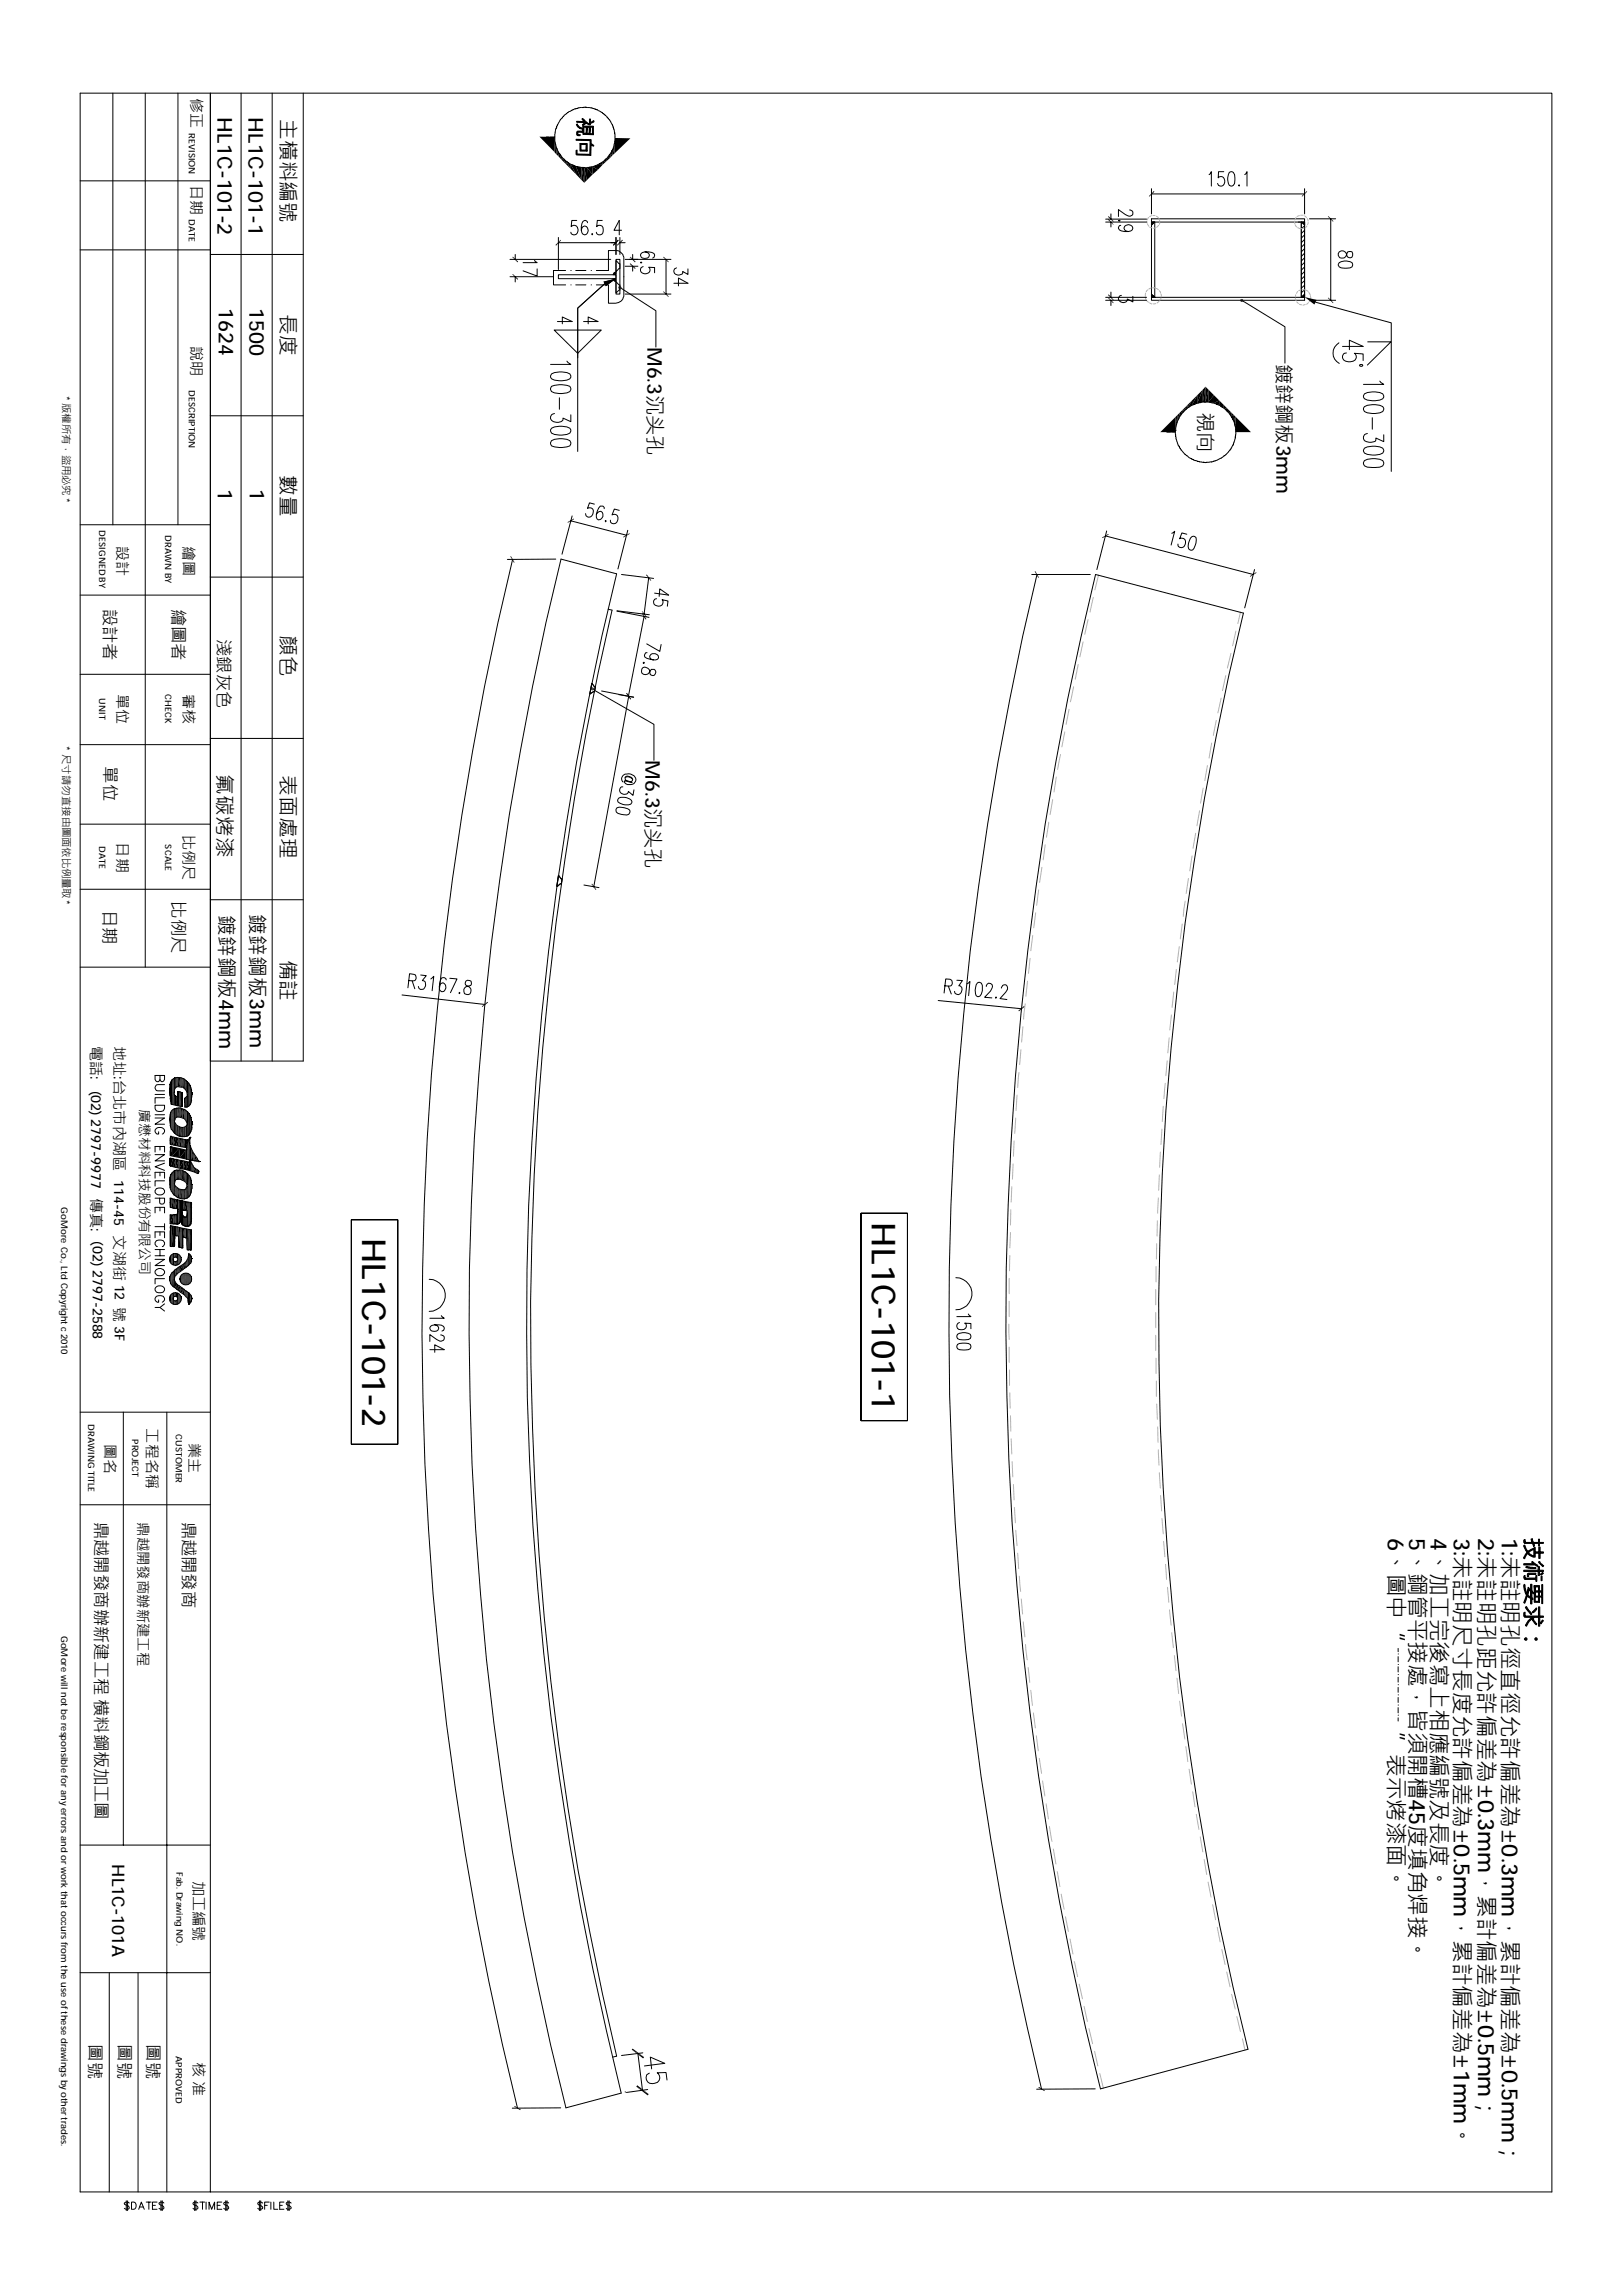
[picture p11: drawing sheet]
<svg xmlns="http://www.w3.org/2000/svg" width="210mm" height="297mm" viewBox="0 0 210 297" stroke-linecap="round" stroke-linejoin="round" font-family="sans-serif">
<defs><g id="words">
<g font-size="4.3">
<text x="46.9" y="160.1" transform="rotate(90 46.9 160.1)">HL1C-101-2</text>
<text x="112.8" y="158.1" transform="rotate(90 112.8 158.1)">HL1C-101-1</text>
</g>
<g font-size="2.9">
<text x="179.6" y="199" transform="rotate(90 179.6 199)">6、圖中“</text>
<text x="182.4" y="199" transform="rotate(90 182.4 199)">5、鋼管平接處，皆須開槽45度填角焊接。</text>
<text x="185.2" y="199" transform="rotate(90 185.2 199)">4、加⼯完後寫上相應編號及⻑度。</text>
<text x="188.1" y="199" transform="rotate(90 188.1 199)">3:未註明尺⼨⻑度允許偏差為±0.5mm，累計偏差為±1mm。</text>
<text x="191.3" y="199" transform="rotate(90 191.3 199)">2:未註明孔距允許偏差為±0.3mm，累計偏差為±0.5mm；</text>
<text x="194.4" y="199" transform="rotate(90 194.4 199)">1:未註明孔徑直徑允許偏差為±0.3mm，累計偏差為±0.5mm；</text>
<text x="179.6" y="224" transform="rotate(90 179.6 224)">”表示烤漆面。</text>
</g>
<g font-size="2.7">
<text x="28.2" y="15.1" transform="rotate(90 28.2 15.1)">HL1C-101-2</text>
<text x="32.2" y="15.1" transform="rotate(90 32.2 15.1)">HL1C-101-1</text>
<text x="36.3" y="15.4" transform="rotate(90 36.3 15.4)">主橫料編號</text>
<text x="28.3" y="39.9" transform="rotate(90 28.3 39.9)">1624</text>
<text x="32.3" y="39.9" transform="rotate(90 32.3 39.9)">1500</text>
<text x="36.3" y="40.6" transform="rotate(90 36.3 40.6)">⻑度</text>
<text x="28.2" y="63.3" transform="rotate(90 28.2 63.3)">1</text>
<text x="32.3" y="63.3" transform="rotate(90 32.3 63.3)">1</text>
<text x="36.3" y="61.5" transform="rotate(90 36.3 61.5)">數量</text>
<text x="36.3" y="82.2" transform="rotate(90 36.3 82.2)">顏色</text>
<text x="28.1" y="100.2" transform="rotate(90 28.1 100.2)">氟碳烤漆</text>
<text x="36.3" y="100.3" transform="rotate(90 36.3 100.3)">表面處理</text>
<text x="28.4" y="118.4" transform="rotate(90 28.4 118.4)">鍍鋅鋼板4mm</text>
<text x="32.3" y="118.3" transform="rotate(90 32.3 118.3)">鍍鋅鋼板3mm</text>
<text x="36.3" y="124.1" transform="rotate(90 36.3 124.1)">備註</text>
</g>
<g font-size="2.6">
<text x="83.8" y="44.9" transform="rotate(90 83.8 44.9)">M6.3沉头孔</text>
<text x="165.2" y="47.1" transform="rotate(90 165.2 47.1)">鍍鋅鋼板3mm</text>
<text x="155" y="53.3" transform="rotate(90 155 53.3)">視向</text>
<text x="83.5" y="98.4" transform="rotate(90 83.5 98.4)">M6.3沉头孔</text>
</g>
<g font-size="2.2">
<text x="13.4" y="78.8" transform="rotate(90 13.4 78.8)">設計者</text>
<text x="22.3" y="78.8" transform="rotate(90 22.3 78.8)">繪圖者</text>
<text x="28.2" y="82.7" transform="rotate(90 28.2 82.7)">淺銀灰色</text>
<text x="13.4" y="99.1" transform="rotate(90 13.4 99.1)">單位</text>
<text x="13.3" y="117.7" transform="rotate(90 13.3 117.7)">日期</text>
<text x="22.3" y="116.6" transform="rotate(90 22.3 116.6)">比例尺</text>
<text x="12.3" y="196.9" transform="rotate(90 12.3 196.9)">鼎越開發商辦新建工程 横料鋼板加工圖</text>
<text x="23.6" y="196.9" transform="rotate(90 23.6 196.9)">鼎越開發商</text>
<text x="14.5" y="241.2" transform="rotate(90 14.5 241.2)">HL1C-101A</text>
<text x="11.5" y="264.5" transform="rotate(90 11.5 264.5)">圖號</text>
<text x="15.3" y="264.5" transform="rotate(90 15.3 264.5)">圖號</text>
<text x="19" y="264.5" transform="rotate(90 19 264.5)">圖號</text>
</g>
<g font-size="1.9">
<text x="24.7" y="12.6" transform="rotate(90 24.7 12.6)">修正</text>
<text x="24.7" y="23.9" transform="rotate(90 24.7 23.9)">日期</text>
<text x="24.7" y="44.7" transform="rotate(90 24.7 44.7)">說明</text>
<text x="15.1" y="70.6" transform="rotate(90 15.1 70.6)">設計</text>
<text x="23.7" y="70.7" transform="rotate(90 23.7 70.7)">繪圖</text>
<text x="15.1" y="89.8" transform="rotate(90 15.1 89.8)">單位</text>
<text x="23.7" y="89.8" transform="rotate(90 23.7 89.8)">審核</text>
<text x="15.1" y="109" transform="rotate(90 15.1 109)">日期</text>
<text x="23.7" y="108.1" transform="rotate(90 23.7 108.1)">比例尺</text>
<text x="11.7" y="135.3" transform="rotate(90 11.7 135.3)">電話:</text>
<text x="14.7" y="135.3" transform="rotate(90 14.7 135.3)">地址:台北市內湖區 114-45 文湖街 12 號 3F</text>
<text x="19" y="184.8" transform="rotate(90 19 184.8)">工程名稱</text>
<text x="13.5" y="186.8" transform="rotate(90 13.5 186.8)">圖名</text>
<text x="24.4" y="186.7" transform="rotate(90 24.4 186.7)">業主</text>
<text x="17.8" y="196.9" transform="rotate(90 17.8 196.9)">鼎越開發商辦新建工程</text>
<text x="25" y="243.4" transform="rotate(90 25 243.4)">加工編號</text>
<text x="25" y="266.8" transform="rotate(90 25 266.8)">核 准</text>
</g>
<g font-size="1.8">
<text x="11.8" y="141.1" transform="rotate(90 11.8 141.1)">(02) 2797-9977 傳真:</text>
<text x="18" y="143.5" transform="rotate(90 18 143.5)">廣懋材料科技股份有限公司</text>
<text x="12" y="160.6" transform="rotate(90 12 160.6)">(02) 2797-2588</text>
</g>
<g font-size="1.4">
<text x="8.1" y="51.2" transform="rotate(90 8.1 51.2)">* 版權所有，盜用必究 *</text>
<text x="8.1" y="96.5" transform="rotate(90 8.1 96.5)">* 尺寸請勿直接由圖面依比例量取 *</text>
</g>
<g font-size="1.2">
<text x="7.9" y="156.2" transform="rotate(90 7.9 156.2)">GoMore Co., Ltd Copyright c 2010</text>
<text x="7.9" y="211.7" transform="rotate(90 7.9 211.7)">GoMore will not be responsible for any errors and or work that occurs from the use ofthese drawings by other trades.</text>
</g>
<g font-size="1.1">
<text x="24.4" y="17.3" transform="rotate(90 24.4 17.3)">REVISION</text>
<text x="24.4" y="28.3" transform="rotate(90 24.4 28.3)">DATE</text>
<text x="24.4" y="50.5" transform="rotate(90 24.4 50.5)">DESCRIPTION</text>
<text x="12.8" y="68.6" transform="rotate(90 12.8 68.6)">DESIGNED BY</text>
<text x="21.4" y="69.2" transform="rotate(90 21.4 69.2)">DRAWN BY</text>
<text x="21.4" y="89.8" transform="rotate(90 21.4 89.8)">CHECK</text>
<text x="12.8" y="90.3" transform="rotate(90 12.8 90.3)">UNIT</text>
<text x="12.8" y="109.5" transform="rotate(90 12.8 109.5)">DATE</text>
<text x="21.4" y="109.2" transform="rotate(90 21.4 109.2)">SCALE</text>
<text x="11.4" y="184.2" transform="rotate(90 11.4 184.2)">DRAWING TITLE</text>
<text x="22.7" y="185.5" transform="rotate(90 22.7 185.5)">CUSTOMER</text>
<text x="17.1" y="186.2" transform="rotate(90 17.1 186.2)">PROJECT</text>
<text x="22.9" y="242.2" transform="rotate(90 22.9 242.2)">Fab. Drawing NO.</text>
<text x="22.7" y="266" transform="rotate(90 22.7 266)">APPROVED</text>
</g>
</g></defs>
<g fill="none" stroke="#000" stroke-width=".13">
<path d="M10.4 12.1h190.4v271.5h-190.4zM14.6 12.1v55.8M18.8 12.1v113M23 12.1v55.8M27.2 12.1v271.5M31.2 12.1v125.2zM35.2 12.1v125.2M39.2 12.1v125.2h-12M70.7 17.7h.4M71.2 17.7h.1M71.4 17.7h.4v2.1M71.8 17.5v.2"/>
<path d="M71.8 18.3v.1M71.8 17.7v2.1M71.8 17.2v.2M71.8 18.5l.1 .2M71.8 17.1v.1M71.8 18.4v.1M71.9 16.9l-.1 .2M71.9 18.8l.1 .2M71.9 16.7v.1M71.9 18.7h.1M72 19l.1 .2M72 16.6v.1"/>
<path d="M72.1 19.2h.1M72.1 16.5l-.1 .1M72.1 16.4h.1M72.1 19.3v.1M72.1 16.2v.1M72.1 16.1v.1M72.2 19.5l.1 .2M72.3 15.9l-.1 .2M72.3 19.7h.1M72.3 19.8l.1 .1M72.4 15.7l-.1 .2M72.4 19.9h.1"/>
<path d="M72.5 20l.1 .1M72.7 15.3l-.3 .4M72.7 15.3h.1M72.9 15.1l-.1 .1M72.9 15.1h.1M73 14.9l-.1 .1M73.2 14.8l-.1 .1M73.3 14.7h.1M73.4 14.6l-.1 .1M73.5 14.5h.1M73.7 14.4l-.2 .1M73.7 14.4h.1"/>
<path d="M73.9 14.3l-.1 .1M74 14.3h.1M74.2 14.2l-.2 .1M74.2 14.2h.1M74.4 14.1l-.1 .1M74.4 14.1h.1M74.6 14l-.1 .1M74.7 14h.1M74.9 14h-.1M74.9 14h.1M75 13.9h.2M75.3 13.9h.1"/>
<path d="M75.5 13.9h.1M75.5 13.9h.2M75.7 13.9h.2M75.9 13.9h.1M76 13.9h.2M76.3 13.9l.2 .1M76.5 14h.2M76.8 14l.2 .1M77 14.1l.2 .1M77.2 14.2h.1M77.3 14.2l.1 .1M77.5 14.3l.2 .2"/>
<path d="M77.8 14.5h.1M77.9 14.6h.1M78 14.6l.1 .1M78.1 14.8h.1M78.2 14.8l.1 .1M78.3 14.9h.1M78.4 15l.1 .1M78.5 15.1h.1M78.6 15.1l.1 .2M78.7 15.3h.1M78.7 15.4l.1 .1M78.9 15.5h.1"/>
<path d="M78.9 15.6l.1 .1M78.9 20h.1M79 15.7h.1M79 15.8l.2 .2M79.1 19.8l-.1 .1M79.2 16v.2M79.2 19.5h.1M79.2 19.6l-.1 .1M79.2 16.2h.1M79.3 16.2v.2M79.3 19.3h.1M79.3 19.3l-.1 .2"/>
<path d="M79.3 16.5h.1M79.4 19l-.1 .2M79.4 16.5v.2M79.4 16.7h.1M79.5 16.7v.3M79.5 18.8l-.1 .2M79.5 17v.2M79.5 18.5h.1M79.5 18.6v.1M79.5 17.3l.1 .1M79.5 17.2h.1M79.5 18.3h.1"/>
<path d="M79.5 18.3v.2M79.6 17.5v.2M79.6 17.7v.1M79.6 17.8v.2M79.6 18.1v.1M10.4 23.4h16.8M10.4 32.3h16.8M27.2 32.9h12M66 33.6h13M66 35.8h5.6M66.7 32.9v.7M66.7 35.8v.7"/>
<path d="M69.2 33.7l.3 .3h-1.8M69.5 34.8v.9l-1.8-.7M72.3 35.5h7.4v.6h-7.4zM72.3 31.4h7.4M72.3 30.7v4.2M72.6 20.1h.1M72.6 20.2l.1 .1M72.7 20.3h.1M72.8 20.4l.1 .2M73 20.6l.1 .1M73.1 20.7h.1M73.2 20.8l.1 .1"/>
<path d="M73.2 35h-1.6v1.9h1.6M73.3 20.9l.2 .1M73.5 21h.1M73.6 21.1l.1 .1M73.7 21.2l.3 .1M73.9 35h.1M73.9 36.9h.1M74 21.3h.1M74 21.3l.2 .1M74.2 21.4h.1M74.3 21.4l.1 .1M74.5 21.5h.1"/>
<path d="M74.5 35h1.3M74.5 36.9h1.3M74.5 21.5l.2 .1M74.6 28.5h-.6l-.1 .8a.53 .53 0 0 1 .7-.1 .53 .53 0 0 1 .2 .7 .48 .48 0 0 1-.4 .5 .48 .48 0 0 1-.5-.4M74.7 21.6h.1M74.8 21.6h.2M75.1 21.6l.2 .1M75.3 21.7h.2M75.5 21.7h.2M75.8 21.7h.2M76 28.8v-.2l-.4-.1a1.24 1.24 0 0 0-.3 1.6l.3 .3a.58 .58 0 0 0 .5-.6 .58 .58 0 0 0-.5-.6l-.2 .1-.2 .5M76 21.7h.1"/>
<path d="M76.1 21.7h.2M76.3 21.6h.1M76.5 35h.1M76.5 36.9h.1M76.6 21.6h-.2M76.6 30.2l.1 .1-.1 .1zM76.8 21.5l-.2 .1M77.1 21.4l-.2 .1M77.2 35h1.5v-2.6h1.1l.5 .3 .3 .2 .1 .4v5a1.11 1.11 0 0 1-1 .9h-1v-2.3h-1.5M77.3 21.4h-.2M77.3 21.3h.1M77.5 21.2l-.1 .1"/>
<path d="M77.6 21.2h.1M77.7 21.1l-.1 .1M77.9 28.5h-.6l-.1 .8a.51 .51 0 0 1 .7-.1 .51 .51 0 0 1 .2 .7 .45 .45 0 0 1-.4 .5 .45 .45 0 0 1-.5-.4M78 20.9l-.2 .2M78.2 20.8h.1M78.2 20.8l-.1 .1M78.4 20.6l-.2 .1M78.4 20.6h.1M78.6 20.4l-.2 .2M78.8 20.2l-.2 .1M78.9 20l-.1 .1M79.3 36.1l.1 .1 .3 .2"/>
<path d="M79.4 36.1l.1 .2 .2 .1M79.5 36.1l.2 .2M79.5 36.1l.2 .1M79.6 36.1l.1 .1M79.7 33.6h.5v4.4h-.5zM79.7 33.7l.4 .4h.1v.6h-.1l-.3 .4zM79.7 36.5l.4 .4h.1v.6h-.1l-.3 .4zM79.7 35.3l-.2 .2M79.7 35.2l-.2 .1-.2 .2M79.7 35.2l-.2 .1-.1 .2M79.7 35.4l-.1 .1M79.7 35.4l-.2 .1"/>
<path d="M79.7 30.7v2.2M80.2 30.7v2.2M80.2 31.4h.7M80.4 37.3l4.5 2.9v4.7M80.4 29.8h-.9l.6-1.3v1.9M80.9 33.6h5.9M80.9 38h5.9M80.9 34.4h1.6M81.9 32.9v.7M81.9 34.4v.7M83 33.9l.1 .1h-.1h-.1zM83.2 34.5a.47 .47 0 0 0-.3 .5 .47 .47 0 0 0 .5 .4 .51 .51 0 0 0 .6-.2 .51 .51 0 0 0-.1-.6h.8v.7"/>
<path d="M83.5 32.6l.3 .1 .2 .3a.58 .58 0 0 1-.5 .4 .58 .58 0 0 1-.6-.4 1.19 1.19 0 0 1 1.8 0l-.1 .3-.1 .1M86.2 33.6v4.4M87.2 36.6h1.8l-1.2-.6v1M87.5 34.7a.5 .5 0 0 0-.3 .6 .5 .5 0 0 0 .7 .3l.4-.1v-.4l.7 .4v-.7M143.1 38.5h5.3M143.1 28.7h5.3M143.1 38.8h5.3M143.1 28.3h5.3M143.8 27.7v.6M143.8 28.7v.7M143.8 37.8v.7M143.8 38.8v.7"/>
<path d="M144.7 28.6l.2-.1v.1zM145 29.2h-.1l-.2 .3a1.24 1.24 0 0 0 1.6 .4l.3-.4a.58 .58 0 0 0-.6-.4 .58 .58 0 0 0-.5 .4v.2l.5 .3M145.1 38.2a.47 .47 0 0 0-.4 .6 .47 .47 0 0 0 .6 .3 .46 .46 0 0 0 .6-.4l.7 .4v-.8M146.2 27.2l.3 .1 .1 .1-.1 .4a.63 .63 0 0 1-.9 0l-.9-.7v.9M149 28.7h.4l-.4 .4zM149 28.3h19.8v10.5h-19.8zM149 29.1h.1M149 28.9l.1 .1M149 28.9l.2 .1M149 38.4l.1 .1M149 38.3l.2 .2M149 38.2l.3 .3"/>
<path d="M149 24.4v3.3M149 25.1h19.8M149.1 28.7l.2 .2M149.3 28.7l.1 .1M149.4 28.7v9.8l-.4-.4v.4h.4l-.4-.4M156.5 22.6l.3-.4v1.9M158.4 22.2h-.7l-.1 .8a.51 .51 0 0 1 .7-.1 .51 .51 0 0 1 .2 .7 .48 .48 0 0 1-.4 .5 .48 .48 0 0 1-.5-.4M159.1 22.3l.3-.1a.91 .91 0 0 1 .4 1.1v.4l-.2 .3-.3 .1a.92 .92 0 0 1-.4-1.1zM160.4 23.9v.2l-.1-.1zM160.9 39l5.4 3.3v4.7M161.1 22.6l.3-.4v1.9M168 28.7h.4v9.8h-19.4"/>
<path d="M168.4 38.5l.4-.4v.4zM168.4 28.7h.4v9.8h-.4zM168.4 28.7h.4M168.4 28.7l.4 .4v-.4M168.4 28.7h-19.4l.2 .2M168.4 28.7l.4 .4M168.4 38.4l.1 .1M168.5 38.4l.1 .1M168.6 28.7l.2 .3M168.6 38.3l.1 .2M168.6 38.3l.2 .1M168.7 28.7l.1 .2"/>
<path d="M168.7 38.2l.1 .1M168.7 38.1l.1 .1M168.8 38.1h.1M168.8 29.2l-.4 .4M168.8 29.8l-.4 .4M168.8 30.4l-.4 .4M168.8 31l-.4 .4M168.8 31.6l-.4 .4M168.8 32.2l-.4 .4M168.8 32.8l-.4 .4M168.8 33.3l-.4 .5M168.8 33.9l-.4 .5"/>
<path d="M168.8 34.5l-.4 .5M168.8 35.1l-.4 .4M168.8 35.7l-.4 .4M168.8 36.3l-.4 .4M168.8 36.9l-.4 .4M168.8 37.5l-.4 .4M168.8 24.4v3.3M169.5 28.3h3.3M169.6 38.8h3.2M170.3 39.1l9.7 2.7v19.2M172.2 28.3v10.5M173.3 32.6a.63 .63 0 0 1 .7-.1 .63 .63 0 0 1 .3 .6 .38 .38 0 0 0 .4 .2 .38 .38 0 0 0 .3-.3v-.2a.38 .38 0 0 0-.3-.3 .38 .38 0 0 0-.4 .3 .6 .6 0 0 1-.4 .6 .6 .6 0 0 1-.7-.4v-.2z"/>
<path d="M173.3 34a1.67 1.67 0 0 1 1.7 0v.3a.85 .85 0 0 1-1 .4l-.7-.2-.1-.2zM27.2 53.8h12M71.4 48.4a2.84 2.84 0 0 1 2.3 0l.2 .4a1.47 1.47 0 0 1-1.5 .5l-.6-.1-.4-.2-.2-.2zM71.4 50a3.4 3.4 0 0 1 2.3 0l.2 .2-.2 .5a2.84 2.84 0 0 1-2.3 0l-.2-.3zM71.4 55.4a2.84 2.84 0 0 1 2.3 0l.2 .2-.2 .4a2.84 2.84 0 0 1-2.3 0l-.2-.2zM71.4 57a2.84 2.84 0 0 1 2.3 0l.2 .3-.2 .4a3.4 3.4 0 0 1-2.3 0l-.2-.3zM71.7 42.7h6.1l-3 3zM71.8 53.5a.54 .54 0 0 0-.6 .5 .54 .54 0 0 0 .4 .6 1.11 1.11 0 0 0 1.3-.3v-.2l1 .5v-.9M72.1 41.6h1.9l-1.2-.6v.9M72.4 51.5v1.4M73.4 46.7l.5 .4h-2.7M74.8 46.3v-6.4l3.4-3.2-3.4 3.2v18.5"/>
<path d="M75.5 41.6h1.9l-1.3-.6v.9M151 55.9h.4M151.5 55.9h.1M152.1 55.7v.2h-.4M152.1 56v.2M152.1 56.2h.1M152.1 53.9v2M152.1 56.3v.1M152.1 56.5h.1M152.1 55.7h.1M152.2 55.2l-.1 .2M152.2 56.8l.1 .2"/>
<path d="M152.2 56.5v.3M152.2 55v.2M152.3 57.1l.1 .2M152.3 54.9h-.1M152.3 54.6v.1M152.3 54.7v.1M152.4 57.3v.2M152.4 54.5l-.1 .1M152.4 57.6l.1 .1M152.5 54.2l-.1 .2M152.5 54.2h.1M152.6 57.7h.1"/>
<path d="M152.6 57.8l.1 .1M152.7 57.9v.1M152.7 58l.1 .2M152.8 53.7l-.2 .4M152.8 58.2h.1M152.9 58.2l.1 .2M152.9 53.5l-.1 .2M153 53.5h.1M153 58.4l.2 .1M153.1 53.3l-.1 .2M153.1 53.3h.1M153.2 58.6l.1 .1"/>
<path d="M153.3 53.1h.1M153.3 53.2l-.1 .1M153.3 58.8h.1M153.4 58.8l.1 .1M153.5 53l-.2 .1M153.5 52.9h.1M153.5 59h.1M153.6 59l.4 .3M153.7 52.8l-.2 .1M153.7 52.8h.1M153.9 52.6l-.1 .1M153.9 52.6h.1"/>
<path d="M154.1 59.3h.1M154.1 52.5l-.1 .1M154.2 59.4h.1M154.3 59.4l.1 .1M154.3 52.4l-.2 .1M154.4 52.4h.1M154.4 59.5h.1M154.5 59.5l.1 .1M154.6 52.3h.1M154.6 52.3l-.2 .1M154.7 59.6h.1M154.8 59.6h.1"/>
<path d="M154.8 52.2l-.1 .1M154.9 52.2h.1M154.9 59.7h.1M154.9 52.1h.2M155 59.7h.2M155.2 52.1h-.1M155.2 52.1h.2M155.2 59.7v.1M155.3 59.8h.2M155.4 52.1h.1M155.5 59.8h.2M155.7 52l-.3 .1"/>
<path d="M155.7 52h.2M155.7 59.8h.3M155.9 52h.2M156.2 59.8h-.2M156.2 52h.2M156.2 59.8h.1M156.3 59.8h.2M156.4 52h.1M156.5 52.1h.2M156.5 59.8h.2M156.8 52.1h.2M157 59.7l-.2 .1"/>
<path d="M157 52.1l.2 .1M157.2 59.6l-.2 .1M157.3 59.6h.1M157.3 52.2l.1 .1M157.4 52.3h.1M157.5 59.5l-.2 .1M157.5 52.3l.1 .1M157.7 52.4l.2 .1M157.7 59.4l-.1 .1M157.9 59.3l-.2 .1M157.9 52.5h.1M158 59.3h.1"/>
<path d="M158 52.6h.1M158.2 59.2l-.2 .1M158.2 52.6v.1M158.2 52.7l.1 .1M158.4 59l-.2 .2M158.4 52.8l.1 .1M158.4 59h.1M158.6 58.9l-.1 .1M158.6 53h.1M158.6 58.8h.1M158.6 53l.1 .1M158.7 53.2h.1"/>
<path d="M158.8 53.2l.1 .1M159 58.5l-.3 .3M159 53.3v.1M159 53.4l.1 .1M159.1 58.3l-.1 .1M159.1 53.5l.2 .3M159.1 58.2h.1M159.3 58.1l-.1 .1M159.3 58h.1M159.3 53.8l.1 .2M159.4 57.8l-.1 .2M159.4 54l.1 .2"/>
<path d="M159.4 54h.1M159.5 54.2l.1 .1M159.6 57.6l-.1 .1M159.6 57.6h.1M159.6 54.3v.1M159.6 57.3v.2M159.6 57.3h.1M159.6 54.5h.1M159.7 54.5v.2M159.7 54.7h.1M159.8 57.1l-.1 .2M159.8 54.8v.1"/>
<path d="M159.8 56.8v.2M159.8 55l.1 .2M159.8 55h.1M159.9 56.6v.2M159.9 56.5h.1M159.9 55.2h.1M159.9 55.8v.2M159.9 56.3v.2M159.9 56.3h.1M159.9 55.3v.1M159.9 55.5v.2M159.9 55.7v.1"/>
<path d="M159.9 56.1v.1M173.3 44.4a1.53 1.53 0 0 0 0 2.6M173.7 44.8h2.7l-1.8-.8v1.2M174.2 45.7h-.2a.56 .56 0 0 0-.3 .6 .56 .56 0 0 0 .4 .4 .89 .89 0 0 0 1.4-.7l-.2-.3 1.1 .1v.8M176 47.2l.1-.1 .3 .2-.3 .1h-.1zM176.6 51a2.84 2.84 0 0 1 2.3 0l.2 .4a1.47 1.47 0 0 1-1.5 .4h-.6l-.4-.2-.2-.2zM176.6 52.6a2.84 2.84 0 0 1 2.3 0l.2 .2-.2 .4a2.81 2.81 0 0 1-2.3 0l-.2-.2zM176.6 58a2.84 2.84 0 0 1 2.3 0l.2 .2-.2 .4a2.81 2.81 0 0 1-2.3 0l-.2-.2zM176.6 59.6a2.84 2.84 0 0 1 2.3 0l.2 .2-.2 .5a3.3 3.3 0 0 1-2.3 0l-.2-.3zM177 56.1a.54 .54 0 0 0-.6 .5 .54 .54 0 0 0 .4 .5 1.55 1.55 0 0 0 1.2 0l.1-.4 1 .4v-.9M177 44.2h3l-3 3M177.6 54v1.5"/>
<path d="M178.6 49.3l.5 .4h-2.7M10.4 67.9h16.8M10.4 77h16.8M27.2 74.7h12M66.3 72.4a422.7 422.7 0 0 0 .7 200.3M71.9 72.3l-6.2 .1M72.6 72.3l7.2 1.9a410.5 410.5 0 0 0 .6 196.6l-7.2 1.9a417 417 0 0 1-.6-200.4zM73.9 67.4l7.2 1.8M74 66.7l-1.3 5M76.9 65.2l-.6-.1-.3 .7a.5 .5 0 0 1 .8 .3 .6 .6 0 0 1-.2 .6 .6 .6 0 0 1-.7 0l-.1-.3M78.2 65.8v-.2l-.2-.1h-.3a1.78 1.78 0 0 0-.4 1.6l.1 .2a.58 .58 0 0 0 .6-.5 .58 .58 0 0 0-.3-.6h-.2l-.3 .3M78.3 67.4l.1-.1v.1v.1z"/>
<path d="M78.7 78.8l.5 .1a408.8 408.8 0 0 0 .6 187.1l-.5 .1M79.8 79.1l4.2 .8M79.8 79l4.2 .5M80.1 66l-.6-.1-.3 .7a.52 .52 0 0 1 .7 .1 .52 .52 0 0 1 0 .6 .49 .49 0 0 1-.4 .5 .49 .49 0 0 1-.5-.3v-.2M80.4 74.3l4.2 .5M81.2 68.6l-1.2 5M83.4 79.7l-2.1 10.4M83.9 74.7l-.5 4.7M84.7 76.7l1.8 .3-1.1-.8-.1 1M85 77.5a.5 .5 0 0 0-.4 .6 .5 .5 0 0 0 .6 .3 .52 .52 0 0 0 .5-.2 .52 .52 0 0 0 0-.6l.7 .2v.6M133.5 74.3h7.6M134.2 74.3a416.7 416.7 0 0 0 .6 196"/>
<path d="M141.8 74.3l19.1 5a388.6 388.6 0 0 0 .6 185.8l-19.1 5.1a408.6 408.6 0 0 1-.6-195.9zM143 69.3l19.2 5M143.2 68.7l-1.3 5M151.6 69l.4-.3-.4 1.8M153.6 69.1l-.6-.2-.3 .8a.52 .52 0 0 1 .6 .1 .52 .52 0 0 1 .1 .6 .49 .49 0 0 1-.4 .4 .49 .49 0 0 1-.6-.2v-.2M154.1 69.6l.2-.2h.3a.91 .91 0 0 1 .1 1.1l-.4 .6h-.3a.83 .83 0 0 1-.1-1.1zM162.3 73.7l-1.2 4.9M10.4 96.3h16.8M10.4 87.2h16.8M27.2 95.5h12M76.6 88.4l.4 .5-.1 .6h-.1l-.5 .3zM76.8 89.2l7.8 4.5v4.7"/>
<path d="M77.9 89.4l4.1 .8-1.9-.3M81.4 90.1l-4.6 24.7M83.2 86.4a.68 .68 0 0 1 .9 .7 .36 .36 0 0 0 .3 .3 .36 .36 0 0 0 .4-.2l.1-.3-.2-.3h-.4l-.1 .1a.68 .68 0 0 1-1.1 .4v-.5zM83.2 85.8l.1-.1 .1 .1h-.1zM83.7 83.3l1.7 1 .2-.9M83.7 84.4a.38 .38 0 0 0-.3 .6 2.09 2.09 0 0 0 1.7 .3 .37 .37 0 0 0-.1-.6l-.2-.1h-.4a.41 .41 0 0 0-.3 .5l.4 .3M10.4 115h16.8M10.4 106.6h16.8M27.2 116.4h12M72.3 113.3l.3 .4h.1l-.1 .7-.1-.1-.4 .4zM75.6 114.5l1.9 .3M79.8 104.5a2.12 2.12 0 0 1 1.7 .3 .47 .47 0 0 1-.4 .6 2.24 2.24 0 0 1-1.3-.3l-.1-.4z"/>
<path d="M80.1 103.2a1.38 1.38 0 0 1 1.7 .5l-.1 .2a1.14 1.14 0 0 1-1.5 0l-.2-.2-.1-.2zM80.6 101.8a.45 .45 0 0 0-.4 .3 .45 .45 0 0 0 .1 .5 .56 .56 0 0 0 .6 .2 .56 .56 0 0 0 .4-.4l.6 .5 .1-.7M80.6 101.2a.58 .58 0 0 1-.1-.7 .58 .58 0 0 1 .6-.4 .86 .86 0 0 1 1.2 1 .87 .87 0 0 1-1.5 .1l.1-.2 .9 .2M80.8 101.1l1 .1M80.9 100.6a.74 .74 0 0 1 1 .2M81.1 101a.31 .31 0 0 1-.1-.6h.2a.65 .65 0 0 1 .7 .4l-.1 .2-.3 .2M10.4 125.1h16.8M20.7 139.1v.7a.27 .27 0 0 0 .5 0l.1-.7h-1.2v.5a.38 .38 0 0 0 .4 .3l.2-.3M22 140v2.5M22.1 139.9v2.9M22.1 139.8v3.1l1.5 .3v-.6a1.71 1.71 0 0 0-.1-1.3h-.2M22.2 139.8v3.1"/>
<path d="M22.2 139.7v3.2M22.3 139.6v3.3M22.4 139.5v3.4M22.5 139.5v3.4M23.9 139.6l.5 .6M23.9 139.6a1.21 1.21 0 0 0-1.9 .8M24.3 139.9v3.3M52 128.7l10.7 1.2M52.9 126.9h.6a.43 .43 0 0 0 .4-.4 .43 .43 0 0 0-.3-.4l-.6-.1-.2 1.8M53.3 126.9l.4 1M54.4 126.1l.8 .1-.5 .7h.2a.62 .62 0 0 1 .1 .7 .62 .62 0 0 1-.6 .4l-.2-.1-.1-.3M55.8 126.6l.3-.3-.2 1.9"/>
<path d="M57.7 126.8v-.2l-.2-.1h-.4a2.51 2.51 0 0 0-.2 1.5 .38 .38 0 0 0 .3 .3 .38 .38 0 0 0 .4-.2 .57 .57 0 0 0-.3-.9h-.2l-.2 .5M58.2 126.6h.9l-.8 1.8M59.4 128.5l.1-.1v.1l-.1 .1zM60.3 126.9l-.1 .3 .2 .3a.62 .62 0 0 1 .6 .5 .62 .62 0 0 1-.4 .7 .53 .53 0 0 1-.6-.5 .53 .53 0 0 1 .5-.6l.4-.1a.43 .43 0 0 0-.1-.6l-.3-.1zM121.4 129.4l10.8 1.1M122.3 127.5l.6 .1a.46 .46 0 0 0 .4-.4 .46 .46 0 0 0-.4-.5l-.5-.1-.2 1.9M122.7 127.6l.4 1M123.8 126.8l.7 .1-.4 .6a.44 .44 0 0 1 .4 .7 .47 .47 0 0 1-.5 .5 .47 .47 0 0 1-.5-.4M125.1 127.3l.4-.3-.2 1.8M126.5 127.2l.2-.1 .3 .1a1.41 1.41 0 0 1-.3 1.7h-.2a1.02 1.02 0 0 1-.3-1.1l.1-.4zM127.6 127.6l.1-.2a.42 .42 0 0 1 .6-.1 .42 .42 0 0 1 0 .7l-.1 .2-.8 .8 1 .1M128.8 129.1l.1-.1v.1z"/>
<path d="M129.6 127.8l.1-.2a.41 .41 0 0 1 .6-.1 .41 .41 0 0 1 0 .6l-.9 1.1 .9 .1M20.1 143h1.2v.4a.67 .67 0 0 1-.6 .4 .67 .67 0 0 1-.6-.4zM20.1 144.6h1.2l-1.2 .8h1.2M20.1 149v-.7h1.2v.7M20.1 149.4h1.2l-1.2 .8h1.2M20.1 152.4v-.7h1.2v.7M20.1 155h1.2v.5l-.1 .2-.3 .1-.2-.1v-.7M20.1 156.9v-.7h1.2v.7M20.1 141.6h1.2M20.1 144.2h1.2M20.1 158.7h1.2M20.2 153.8a.65 .65 0 0 1 1.1 .4 .65 .65 0 0 1-.7 .4 .65 .65 0 0 1-.5-.6z"/>
<path d="M20.5 146.4v.3a.43 .43 0 0 1-.5-.4 .43 .43 0 0 1 .5-.4 .57 .57 0 0 1 .8 .5l-.3 .3M20.7 148.3v.5M20.7 151.7v.4M20.7 156.2v.5M20.7 159.4v.4M21.3 140.3h-.9a.41 .41 0 0 0-.3 .4 .41 .41 0 0 0 .3 .4h.9M21.3 142h-1.2v.7M21.3 150.5l-1.2 .4 1.2 .5M21.3 152.8h-1.2v.6M21.3 158.3v.8M21.9 141.3l.1 .4M22 150.1v.3"/>
<path d="M22 152.8v.8M22 144.9l.1 .7M22 152.3l-.1 .5M22 153.6l.2 .6M22 148.9v.6l2.6 .6-.1 .2M22 150.8l.4 .1 2.2 .6M22 159.2v2l.2 .1M22 147.2v.8l.1 .1M22 144.2l.2-.5v2.5l-.2-.6M22 140.1v2.1M22 150v.2M22 150.4v.3"/>
<path d="M22 155.6l.1 .2M22 149.8l.4 .1M22 149.9h.1M22 149.8h.1M22 149.8v.2M22 140.4v.9M22 150.8l.1 .1M22 141.8l.1 .3M22 142.1l.1 .4M22 144.2l-.1 .7M22 155.6h.1M22 155h.1"/>
<path d="M22 156l.1 .2M22 156.2h.1M22 157.2h.1M22 158.3h.1M22 157.7h.1M22 158.6v2.6M22.1 147.1v.1M22.1 148.4v.5M22.1 155.9l-.1 .1M22.1 158.6v2.6M22.1 148.4h-.1M22.1 156.2l.3 .1"/>
<path d="M22.1 143.8v2.2M22.1 147.1l2.1 .4M22.1 151.9v2.1M22.1 158.6l-.1 .3v2.3M22.1 148.3l.2 .1M22.1 148.4h.1M22.1 142.4v.4M22.1 147h.1M22.1 155.1l-.1-.1v.6M22.1 142.8h.1M22.1 148.1h.1M22.1 155h.1"/>
<path d="M22.1 143.7v2.5M22.2 151.8v2.4M22.2 158.6v2.7M22.2 148.1l1.8 .3M22.2 155.1l2.5 .5M22.2 143.7l.3-.3v3.2M22.2 151.7v2.5M22.2 146.1l.4 .4M22.2 154.2l.3 .4M22.3 148.4l1.9 .4M22.3 151.7l-.3 .7M22.3 143.6v2.7"/>
<path d="M22.3 151.6v2.8M22.3 143.5v2.9M22.4 151.5v3M22.4 143.5v3M22.4 149.9l.4 .1M22.4 156.3l.3 .1M22.4 151.6l-.1 .2M22.4 151.5v3.1M22.5 143.5v3.1M22.5 157.2h-.5v1.1l.6 .1M22.5 158.7v2.6M22.5 157.1h.3"/>
<path d="M22.5 151.5v3.1M22.5 146.5l.4 .4M22.5 158.3h.2M22.5 155.1h.1M22.5 151.4v3.3M22.6 141v.4M22.6 158.7l-.1 2.6M22.6 145v.2M22.6 154.6l.4 .3M22.6 153.1v.2l.4 .4M22.6 158.7v2.5M22.6 151.5h-.2"/>
<path d="M22.6 145.2l.2 .2M22.6 152.9v.2M22.6 159.9v.1M22.6 157.2h.1M22.7 159.8l.4 .1v1.5h.2M22.7 140.8l-.1 .2M22.7 144.8l-.1 .2M22.7 152.7l-.1 .2M22.7 156.3l.3 .1M22.7 158.4h.4M22.8 150l1.7 .3M22.8 145.5l.5 .3"/>
<path d="M22.8 157.2h.1M22.9 144.5l-.3 .2M22.9 152.6h-.2M22.9 152.6h.6M22.9 157.1h.1M22.9 144.5l.5 .1M22.9 154.9l.6 .2M22.9 156.4h.1M22.9 155.2h.1M23 146.9a1.54 1.54 0 0 0 1.4 0M23 153.7l.3 .2M23 156.9l-.1 .1"/>
<path d="M23 157.1h-.1M23 156.9h.1M23 155.2v3.2M23 143.3l.6 .1M23 143.4l-.4 .1M23 156.4v.5M23 157l-.1 .1M23 156.5h.1M23 156.4h.1M23 156.7h.1M23.1 141.2l-.1 .7-.4-.2-.1-.3M23.1 155.2v3.1"/>
<path d="M23.1 155.3v3M23.2 141.3h.1M23.2 140.6l-.5 .1M23.2 140.6l.3 .1M23.2 155.3v3h-.1M23.2 155.3v3M23.2 151.3l.5 .1M23.2 151.4l-.6 .1M23.2 158.2l-.1 .1M23.2 158.2h.1M23.3 155.3v2.9M23.3 155.3v2.8"/>
<path d="M23.3 145.8l.3 .1M23.3 155.3v2.7M23.3 158.1l-.1 .1M23.3 158h.1M23.3 155.3l.1 2.7M23.4 144.6l.4 .1M23.4 153.9h.3M23.4 158l.1 .1M23.4 158h.1M23.4 158.8v2.6M23.4 155.3v2.8M23.4 158.9v2.5"/>
<path d="M23.5 152.6l.2 .2M23.5 158.1v.1M23.5 158.2v-2.9v3M23.5 140.6l.3 .1M23.5 158.3l.1 .1M23.5 158.2v.1M23.5 158.9v2.5M23.5 155.3v3.1M23.5 143.5h.3M23.6 155.3v3.1M23.6 158.9v2.5M23.6 156.5v.3"/>
<path d="M23.6 156.9v.4M23.6 158.4l.1 .1M23.7 157.3h.1M23.7 158.9l-.1 2.5h-.1M23.7 151.5l.3 .1M23.7 156.6h-.1h.1M23.7 158.5l.2 .1M23.7 157.3l.3 .2M23.7 156.6h.2M23.7 157.4h.1M23.7 156.5h.1M23.7 158.5h.1"/>
<path d="M23.7 140.7l.4 .5M23.8 143.5l.2 .1M23.8 152.8l.2 .1M23.8 157.5h.1M23.8 156.6h.2M23.9 144.8l.2 .3M23.9 158.6l.1 .1M23.9 157.5h.2M23.9 155.4h.1M24 156.6l.2 .1v.2M24 151.6l.2 .2M24 148.4h.1"/>
<path d="M24 143.7l.5 .4M24 145.7l-.4 .2M24 152.9l.2 .3M24 148.1v.3M24.1 145.1l.1 .1M24.1 153.8l-.3 .1M24.1 148v.1M24.1 157.4l-.1 .1M24.1 148.5v.2M24.1 141.1l.1 .3M24.1 153.6l-.1 .1M24.1 157.4h.1"/>
<path d="M24.2 148.7h.1M24.2 153.3v.2M24.2 147.9l-.1 .1M24.2 145.6l-.1 .1M24.2 153.1v.2M24.2 147.7l-.1 .2M24.2 147.6l-.1 .2M24.2 147.6h-.1M24.2 157.3l-.1 .1M24.2 157.3h.1M24.2 159v2.7M24.2 141.4v.2"/>
<path d="M24.2 145.2v.4M24.2 147.5v.1M24.2 156.9v.3M24.2 155l-.7 .1M24.2 153.5v.2M24.2 156.7h.1M24.2 156.9h.1M24.2 157h.1M24.2 143.7v3.3M24.2 147.7v2.3M24.2 151.8v3.2M24.3 155.5v3.2"/>
<path d="M24.3 141.7l-.4 .4v1.1h.2M24.3 151.8l.2 .3M24.3 157.1l-.1 .1M24.3 157.3h-.1M24.3 155.5v3.2l.2-.1M24.3 147.7l-.1 .8M24.3 143.8v3.2M24.3 151.8v3.2M24.3 147.5v2.5M24.3 143.9v3M24.4 143.9v3M24.4 155.5v3.2h-.4"/>
<path d="M24.4 140v3.2M24.4 151.9v3.1M24.4 154.8l-.2 .2M24.4 147.3v2.7M24.4 144v2.9M24.4 155.5v3.1M24.5 140.1v3M24.5 147.3l-.2 .4M24.5 150.3h.1M24.5 159.1v2.6M24.5 152.1v2.7M24.5 144v2.8"/>
<path d="M24.5 147.2v2.9M24.5 155.5v3.1M24.5 144.2l.2 .3M24.5 152.1l.2 .3M24.6 144.1v2.6M24.6 147.4v.6M24.6 147.7v3.7M24.6 148l.5 1.3M24.6 140.2v2.9M24.6 152.1v2.7M24.6 148v3.5M24.6 155.6v3"/>
<path d="M24.6 159.1v2.6M24.6 140.4v2.6M24.6 147.3v.1M24.6 147.1l-.1 .2M24.6 151.5l.4 .1M24.6 146.5l-.2 .3M24.6 144.3v2.3M24.6 147.2v.1M24.6 150.1l.2 .5M24.6 150.1h.1M24.6 150.1h.2M24.6 142.8l-.2 .3-.3 .1"/>
<path d="M24.6 158.4l-.1 .2M24.6 140.4v2.5M24.6 152.3v2.4M24.6 155.6v2.9M24.7 159.1v2.6M24.7 155.6h.1l-.1 2.6M24.7 152.4v2.2M24.7 155.6v2.8M24.7 144.5l.1 .4M24.7 152.4l.1 .4M24.7 155.6h.1M24.7 144.3v2.3"/>
<path d="M24.7 140.6v2.3M24.7 152.4v2.1M24.7 146.3l-.1 .2M24.7 154.2l-.2 .6M24.7 158.3v.1M24.7 158.2h.1M24.7 140.6v2.2M24.8 159.1l-.1 2.6M24.8 150.1l.6 .1M24.8 146.1l-.1 .3M24.8 144.9v1M24.8 152.9v.4"/>
<path d="M24.8 156.9h.1M24.8 157.7h.1M24.8 156.2h.1M24.8 155.9h.1M24.8 155.6h-.1v2.7M24.8 141.1l-.4-1v3.1M24.8 150.6l.3 .3M24.8 142.4l-.2 .5M24.8 141.7v.7M24.8 141.3v.3M24.8 153.8l-.1 .4M24.8 153.3v.5"/>
<path d="M24.8 145.9v.3M25 151.6l.6 .2M25 150.9l.2 .2M25.1 149.3l.5 .6M25.2 151.1l.2 .2M25.4 151.2l.2 .2M25.4 150.2h.3M25.5 150l.1 .1M25.6 151.5h.2l-.2 .3M25.6 151.8h.1M25.6 150.3h.2M25.7 150.1v.1"/>
<path d="M25.7 150.2l.1 .1M45.5 157.8h6v29h-6v-29h6v29h-6zM111.4 157h6v26.8h-6v-26.8h6v26.8h-6zM20.1 160.1v-.7h1.2v.7M20.1 162.9h1.2l-1.2 .8h1.2M20.1 161.7h1.2M20.1 162.5h1.2M20.2 166.6a.65 .65 0 0 1 .6-.2 .65 .65 0 0 1 .5 .5 .71 .71 0 0 1-1.2 0zM20.2 164.2a.65 .65 0 0 1 1.1 .5 .65 .65 0 0 1-.7 .4 .65 .65 0 0 1-.5-.6zM20.4 161.3a.43 .43 0 0 1-.3-.5 .43 .43 0 0 1 .4-.4 .53 .53 0 0 1 .8 .6l-.3 .3M20.5 168.2v.3a.43 .43 0 0 1-.5-.5 .43 .43 0 0 1 .5-.4 .53 .53 0 0 1 .8 .6l-.3 .3M20.7 161.7v.8"/>
<path d="M20.7 169.1l.6 .5M21.3 165.4h-1.2v.7M21.3 168.7l-.6 .4h-.6M22 165.3v.3M22 165.6v.2M22 165.8l.1 .2M22.1 166l.1 .2M22.1 161.2v-2.6l2.7 .5v2.4M22.2 164.7l-.2 .7M22.2 166.2l.4 .4M22.2 161.2h.3M22.5 164.4v2.2"/>
<path d="M22.5 165.5l.1 .2M22.6 161.1l-.1 .2M22.6 165.3v.2M22.6 164.4l-.3 .3M22.6 166.6l.8 .6M22.6 165.7l.1 .1M22.6 165.2v.1M22.6 160v.3M22.7 168.3h.1M22.7 168.8h.1M22.7 165.9l.5 .5M22.7 163.3h.1"/>
<path d="M22.7 163.7h.1M22.7 165l-.1 .2M23.1 164l-.5 .3M23.2 166.3l.4 .4M23.2 164.6l-.4 .4M23.3 167.2l.5 .3 .3 .3M23.3 161.4h.2M23.6 166.7l.3 .1M23.7 164.2l-.5 .4M23.8 160.1h.1M23.8 160h-.1v1.1M23.8 166.9l.5 .3"/>
<path d="M23.9 164.1l-.2 .1M24 160.1v.1M24 160.1h.2v1.6h.2M24.1 163.9l-.2 .2M24.2 167.8l.1 .3M24.3 162.9l-.2 .3-1.1 .8M24.3 168.2v.3M24.3 167.2l.2 .1M24.4 168.5v.2M24.4 168.7h.1M24.4 167.2l.3 .4 .1 .4M24.4 163.7l-.3 .2"/>
<path d="M24.5 168.7h.1M24.6 162.3l-.2-.1-.1 .7M24.6 162.2l.2 .3M24.6 168.6l-.1 .1M24.7 163.4l-.3 .2M24.7 162.6l.1 .5M24.7 161.5v.2h-.3M24.8 168.3l-.2 .3M24.8 167.9v.4M24.8 163.1l-.1 .3M55.5 165.5a2.07 2.07 0 0 1 2.1 2.1 2.07 2.07 0 0 1-2.1 2.1M55.6 174.6h1.9l-1.2-.6v.9"/>
<path d="M56.3 171.4a.49 .49 0 0 1 .5 .5 .6 .6 0 0 1-.6 .3 .6 .6 0 0 1-.6-.4 .82 .82 0 0 1 1.1-.4h.4l.3 .2 .1 .3-.1 .2-.2 .1M57 172.7l.3 .1a.42 .42 0 0 1 .1 .6 .42 .42 0 0 1-.6 0l-1.2-.7v.9M57.1 170.2l.4 .3h-1.9M123.7 165.3a2.07 2.07 0 0 1 2.1 2.1 2.07 2.07 0 0 1-2.1 2M123.9 172.6a1.67 1.67 0 0 1 1.7 0v.4a.85 .85 0 0 1-1 .3l-.7-.1-.1-.2zM123.9 173.9a2.04 2.04 0 0 1 1.7 0v.4a.82 .82 0 0 1-1 .4l-.4-.1-.3-.1-.1-.2zM124.2 171.1a.5 .5 0 0 0-.4 .6 .5 .5 0 0 0 .7 .3 .51 .51 0 0 0 .5-.2 .51 .51 0 0 0 0-.6h-.2h.8v.7M125.3 170l.3 .3h-1.8M10.4 194.7h16.8M10.4 182.7h16.8M16 182.7v56M21.6 182.7v100.9"/>
<path d="M180.9 213.3v.4M180.9 214.3v.7M180.9 215.6v.7M180.9 217v.6M180.9 218.3v.6M180.9 219.6v.6M180.9 214h.1M180.9 215.3h.1M180.9 216.6h.1M180.9 218h.1M180.9 219.3h.1M10.4 238.7h16.8"/>
<path d="M180.9 220.9v.7M180.9 222.2v.5M180.9 220.6h.1M180.9 221.9h.1M10.4 255.2h16.8M14.1 255.2v28.4M17.9 255.2v28.4M72.6 272.7h-6.3M80.9 270.6v.1M82.5 265.7l.6 4.7M83.2 265.6l-2.8 .3M83.4 267.3l2.6-.4-1.8-.8 .1 1.6"/>
<path d="M83.8 270.3l-2.7 .4M84 268.2l-.2 .1a.75 .75 0 0 0 0 1 .75 .75 0 0 0 .9 .2 .74 .74 0 0 0 .7-.5 .74 .74 0 0 0-.4-.8l1.2-.1 .1 1M141.7 270.2l-7.5 .1M16.3 284.7v1.3M16.5 284.7v1.3M16.7 285l-.2-.1a.33 .33 0 0 0-.4 .2l.5 .3 .1 .2v.1l-.2 .1-.4-.1M17 284.9a.5 .5 0 0 1 .6 .3 .5 .5 0 0 1-.2 .6h-.4zM17.9 285.8l.4-.9 .4 .9M18.1 285.5h.4M18.9 284.9h.7M19.3 284.9v.9M19.7 285.3h.4"/>
<path d="M20.3 284.9h-.6v.9h.6M20.8 284.7v1.3M21 284.7v1.3M21.2 285l-.2-.1a.33 .33 0 0 0-.4 .2l.4 .3 .2 .2v.1l-.2 .1-.4-.1M25.2 284.7v1.3M25.4 284.7v1.3M25.6 285l-.2-.1-.4 .1 .1 .2 .3 .2 .2 .2-.1 .2h-.1l-.4-.1M25.9 284.9h.6M26.2 284.9v.9M26.7 284.9v.9M27.1 285.8v-.9l.3 .9 .4-.9v.9M28.1 285.3h.4"/>
<path d="M28.7 284.9h-.6v.9h.6M29.2 284.7v1.3M29.4 284.7v1.3M29.6 285l-.2-.1-.4 .1v.2l.4 .2 .2 .2v.1l-.2 .1-.4-.1M33.6 284.7v1.3M33.7 284.7v1.3M34 285l-.3-.1-.3 .1v.2l.4 .2 .2 .2a.36 .36 0 0 1-.3 .2 .36 .36 0 0 1-.3-.1M34.2 285.3h.4M34.8 284.9h-.6v.9M35.1 284.9v.9M35.4 284.9v.9h.5M36.2 285.3h.3"/>
<path d="M36.7 284.9h-.5v.9h.5M37.3 284.7v1.3M37.4 284.7v1.3M37.7 285l-.3-.1-.4 .1 .1 .2 .4 .2 .2 .2a.36 .36 0 0 1-.3 .2 .36 .36 0 0 1-.4-.1"/>
<circle cx="22.7" cy="168" r=".77"/>
<circle cx="22.7" cy="162.9" r=".77"/>
<circle cx="22.7" cy="162.9" r=".3"/>
<circle cx="22.7" cy="168" r=".3"/>
<circle cx="24" cy="165.5" r=".77"/>
</g>
<g fill="none" stroke="#b3b3b3" stroke-width=".13">
<path d="M148.2 38.4l.1 .3M148.3 37.9l-.1 .4M148.4 38.9l.2 .2M148.4 28.6l.1 .3M148.5 29l.2 .3M148.5 37.5l-.2 .2M148.6 28.1l-.1 .3M148.8 39.2l.3 .1M148.8 29.4l.3 .1M149 37.2l-.3 .2M149 27.9l-.2 .2M149.1 37.2h.4"/>
<path d="M149.2 27.9h.3M149.6 39.3h-.4M149.6 29.4l-.3 .1M149.6 37.3l.3 .2M149.6 28l.3 .1M149.9 29.2l-.2 .2M150 39l-.3 .2M150 28.3l.1 .3M150 37.6l.2 .3M150.1 28.7l-.1 .3M150.2 38.6l-.1 .2M150.2 38l.1 .4"/>
<path d="M167.6 28.6v.3M167.6 29.1l.2 .3M167.6 38.6l.1 .3M167.7 38.1l-.1 .3M167.7 28.1l-.1 .3M167.8 39.1l.2 .2M167.9 37.7l-.1 .3M167.9 29.4l.4 .2M168.1 39.4h.3M168.1 27.9l-.2 .1M168.3 27.8h.4M168.4 37.5l-.3 .1"/>
<path d="M168.5 37.5h.4M168.7 29.5l-.3 .1M168.8 27.9l.3 .2M168.9 39.4l-.3 .1M169 37.5l.3 .2M169.1 29.2l-.2 .2M169.2 28.3l.1 .3M169.3 28.8l-.1 .3M169.3 39.1l-.2 .3M169.4 37.8l.1 .3M169.6 38.7l-.2 .3M169.6 38.3v.3"/>
<path d="M141.5 77.3l-.4 1.9M142.2 74.4l-.5 1.9M160.5 79.2l-.3 1.5M137.2 97.6l-.3 2M137.8 94.7l-.4 1.9M138.3 91.8l-.3 1.9M138.9 88.8l-.4 2M139.5 86l-.4 1.9M140.2 83l-.5 2M140.8 80.2l-.4 1.9M156.3 99l-.4 2M156.8 96.1l-.3 2"/>
<path d="M157.4 93.2l-.4 2M158 90.3l-.4 1.9M158.6 87.4l-.4 2M159.3 84.5l-.5 1.9M159.9 81.6l-.4 2M134 118.1l-.2 1.9M134.4 115.1l-.2 2M134.8 112.2l-.3 2M135.3 109.3l-.3 1.9M135.7 106.4l-.3 1.9M136.2 103.4l-.3 2M136.7 100.5l-.3 2"/>
<path d="M153 119.5l-.3 2M153.4 116.6l-.3 2M153.8 113.7l-.3 1.9M154.3 110.7l-.3 2M154.7 107.8l-.3 2M155.2 104.9l-.3 1.9M155.7 102l-.3 1.9M131.9 138.8l-.2 1.9M132.1 135.8l-.1 1.9M132.4 132.8l-.2 2M132.7 129.9l-.2 2M133 126.9l-.2 2"/>
<path d="M133.3 124l-.2 1.9M133.6 121l-.2 2M151 137.2l-.1 2M151.3 134.3l-.2 1.9M151.6 131.3l-.2 2M151.9 128.3l-.2 2M152.2 125.4l-.2 2M152.6 122.5l-.2 1.9M130.8 159.5l-.1 1.9M130.8 156.5v2M130.9 153.5v2M131.1 150.6l-.1 2"/>
<path d="M131.2 147.6l-.1 2M131.4 144.6l-.1 2M131.6 141.7l-.1 2M149.8 157.9l-.1 2M149.9 155l-.1 2M150 152l-.1 2M150.2 149l-.1 2M150.4 146.1l-.2 2M150.5 143.1l-.1 2M150.8 140.2l-.2 1.9M130.6 171.3v2M130.6 165.4v2"/>
<path d="M130.6 168.3v2M130.6 174.3v2M130.6 177.2v2M130.7 162.4l-.1 2M149.6 166.8v2M149.6 169.8v2M149.6 172.7v2M149.6 163.9v1.9M149.6 175.7v2M149.6 178.7v2M149.7 160.9l-.1 2M130.7 180.2v2"/>
<path d="M130.8 183.2v2M130.9 186.1v2M131 189.1l.1 2M131.1 192.1l.1 1.9M131.3 195l.1 2M131.4 198l.2 2M149.7 181.6l.1 2M149.8 184.6l.1 2M149.9 187.6l.1 2M150 190.5l.2 2M150.2 193.5l.1 2M150.4 196.5l.1 1.9"/>
<path d="M150.6 199.4l.1 2M131.7 200.9l.1 2M131.9 203.9l.2 2M132.2 206.9l.1 1.9M132.4 209.8l.2 2M132.7 212.8l.2 1.9M133.1 215.7l.2 2M133.4 218.7l.2 1.9M150.8 202.4l.2 1.9M151.1 205.3l.2 2M151.3 208.3l.3 2M151.6 211.2l.2 2"/>
<path d="M152 214.2l.2 1.9M152.3 217.1l.2 2M133.7 221.6l.3 1.9M134.1 224.6l.3 1.9M134.5 227.5l.3 1.9M134.9 230.4l.3 2M135.4 233.4l.3 1.9M135.8 236.3l.3 1.9M136.3 239.2l.4 2M152.7 220.1l.2 1.9M153 223l.3 2M153.5 226l.2 1.9"/>
<path d="M153.9 228.9l.3 1.9M154.3 231.8l.3 2M154.8 234.7l.4 2M155.3 237.6l.4 2M136.8 242.1l.4 2M137.3 245.1l.4 1.9M137.9 248l.4 1.9M138.5 250.9l.4 1.9M139 253.8l.4 1.9M139.7 256.7l.4 1.9M140.3 259.6l.4 1.9M155.8 240.6l.4 1.9"/>
<path d="M156.3 243.5l.4 1.9M156.9 246.4l.4 2M157.5 249.3l.4 1.9M158.1 252.2l.4 2M158.7 255.1l.5 1.9M159.4 258l.5 1.9M140.9 262.5l.5 1.9M141.6 265.4l.5 1.9M142.3 268.3l.5 1.9M160.1 260.9l.4 1.9M160.8 263.8l.3 1.4"/>
</g>
<g fill="#000">
<path d="M69.8 17.7h2v2zM71.8 18.4l.2 1.6-.2-.2zM71.8 18.4l.2 .7v.9zM79.3 19.2l.2 .7-.2 .2zM79.5 18.6v1.3l-.2-.7zM79.5 18.6l.1 1.2-.1 .1zM79.6 17.9v1.9zM79.6 17.9h2l-2 1.9zM66.3 33.3l.8 .6h-.1zM66.3 33.3l.1-.1 .7 .7zM66.3 35.5l.8 .6-.1 .1zM66.3 35.5h.1l.7 .6z"/>
<path d="M72 19.1l.3 1.2-.3-.3zM72 19.1l.3 .7v.5zM72.6 31l-.6 .8-.1-.1zM72.6 31v.1l-.6 .7zM72.3 19.8l.4 .9-.4-.4zM72.3 19.8l.5 .6-.1 .3zM72.8 20.4l.5 .9-.6-.6zM72.8 20.4l.5 .5v.4zM73.3 20.9l.6 1-.6-.6zM73.3 20.9l.6 .4v.6zM73.9 21.3l.6 1.2-.6-.6zM73.9 21.3l.6 .2v1z"/>
<path d="M74.5 21.5l.7 1.8-.7-.8zM74.5 21.5l.8 .2-.1 1.6zM75.3 21.7l.3 2-.4-.4zM75.3 21.7h.3v2zM75.6 21.7l.3 1.6-.3 .4zM75.6 21.7h.4l-.1 1.6zM76 21.7l.7 .9-.8 .7zM76 21.7l.7-.1v1zM76.7 21.6l.7 .4-.7 .6zM76.7 21.6l.7-.3v.7zM77.4 21.3h.6l-.6 .7zM77.4 21.3l.6-.4v.4z"/>
<path d="M78.1 36.4l1.6-.3-1.3 .9zM78 20.9l.5-.1-.5 .5zM78 20.9l.5-.4v.3zM78.5 20.5l.5-.1-.5 .4zM79 19.9v.5l-.5 .1zM79 19.9l.3 .2-.3 .3zM79.3 19.2v.9l-.3-.2zM80 31l-.6 .8-.1-.1zM80 31l.1 .1-.7 .7zM80 37.2h.2l-.1 .2zM80.1 37.1l.1 .1h-.2zM80.2 37.2l.1 .2h-.2z"/>
<path d="M80.1 37.1l.1-.1v.2zM80.2 37.2l.2 .1-.1 .1zM80.2 37h.1l-.1 .2zM80.2 37.2h.2v.1zM80.3 37l.1 .2h-.2zM80.5 31l-.6 .8-.1-.1zM80.5 31l.1 .1-.7 .7zM81.5 33.3l.8 .6h-.1zM81.5 33.3l.1-.1 .7 .7zM81.5 34.1l.8 .6-.1 .1zM81.5 34.1h.1l.7 .6zM85.8 37.7l.7 .6v.1z"/>
<path d="M85.8 37.7h.1l.6 .6zM85.8 33.3l.7 .6zM85.8 33.3l.1-.1 .6 .7zM143.4 28.1l.7 .5v.1zM143.4 38.2l.7 .6zM143.5 28l.6 .6-.7-.5zM143.4 38.2l.1-.1 .6 .7zM143.4 28.4l.7 .6zM143.4 38.6l.7 .5v.1zM143.5 28.3l.6 .7-.7-.6zM143.4 38.6l.1-.1 .6 .6zM149.3 24.7l-.5 .7h-.1z"/>
<path d="M149.3 24.7l.1 .1-.6 .6zM160.5 38.9l.2-.1-.1 .2zM160.5 38.8h.2l-.2 .1zM160.7 38.8v.3l-.1-.1zM160.5 38.8l.2-.1v.1zM160.7 38.8l.2 .2-.2 .1zM160.7 38.7h.1l-.1 .1zM160.7 38.8h.2v.2zM160.8 38.7l.1 .1h-.2zM169.1 24.7l-.6 .7h-.1zM169.1 24.7l.1 .1-.7 .6zM168.8 38.4l1.6 .4-.3 .6z"/>
<path d="M171.8 38.6l.8 .5-.1 .1zM171.8 38.6l.1-.1 .7 .6zM171.8 28l.8 .6-.1 .1zM171.8 28h.1l.7 .6zM150.2 55.9l1.9-1.9v1.9zM152.2 53.9l.2-.2-.2 1.5zM152.4 53.7v.8l-.2 .7zM152.4 53.7l.3-.3-.3 1.1zM152.7 53.4v.5l-.3 .6zM153.1 52.9l-.4 1v-.5zM153.1 52.9v.4l-.4 .6zM153.7 52.4l-.6 .9v-.4z"/>
<path d="M153.7 52.4v.4l-.6 .5zM153.7 52.4l.6-.6-.6 1zM154.3 51.8v.6l-.6 .4zM154.9 51.1l-.6 1.3v-.6zM154.9 51.1v1l-.6 .3zM154.9 51.1l.8-.7-.8 1.7zM155.7 50.4v1.6l-.8 .1zM156 50l-.3 2v-1.6zM156 50v2h-.3zM156 50l.4 .4-.4 1.6zM156.4 50.4v1.6h-.4zM156.4 50.4l.7 .7-.7 .9z"/>
<path d="M157.1 51.1v1l-.7-.1zM157.1 51.1l.7 .7-.7 .3zM157.1 52.1l.7-.3v.6zM157.8 51.8l.6 .6h-.6zM157.8 52.4h.6v.4zM158.4 52.4l.5 .5-.5-.1zM158.4 52.8l.5 .1v.4zM158.9 52.9l.4 .5-.4-.1zM158.9 53.3l.4 .1v.5zM159.3 53.4l.4 .3-.4 .2zM159.3 53.9l.4-.2v.8zM159.7 53.7l.2 .2-.2 .6z"/>
<path d="M159.9 53.9v1.3l-.2-.7zM159.9 53.9v.1v1.2zM159.9 54v1.9v-.7zM159.9 54l2 1.9h-2zM66 72l.6 .8h-.1zM66 72h.1l.5 .8zM73.4 67.5l.9-.4-.8 .5zM73.5 67.6l.8-.5v.1zM80.6 69.5l.8-.5-.7 .5zM80.7 69.5l.7-.5 .1 .1zM83.1 79.1l.6 .7h-.1zM83.1 79.1l.6 .7z"/>
<path d="M83.6 74.4l.7 .7h-.1zM83.6 74.4l.1-.1 .6 .8zM133.9 73.9l.6 .8h-.1zM133.9 73.9h.1l.5 .8zM142.6 69.5l.8-.4-.7 .5zM142.7 69.6l.7-.5 .1 .1zM161.8 74.5l.8-.5-.8 .6zM161.8 74.6l.8-.6v.1zM76.5 89.1h.2l-.2 .1zM76.5 89.2l.2-.1-.1 .2zM76.7 89.1v.2h-.1zM76.5 89.1l.1-.2 .1 .2z"/>
<path d="M76.7 89.1l.1 .1-.1 .1zM76.6 88.9l.2 .1-.1 .1zM76.7 89.1h.2l-.1 .1zM76.8 89l.1 .1h-.2zM81 89.7l.7 .7-.1 .1zM81 89.7l.1-.1 .6 .8zM81.1 89.7l.6 .8h-.1zM81.1 89.7h.1l.5 .8zM83.1 79.4l.6 .7-.1 .1zM83.1 79.4v-.1l.6 .8zM76.5 114.4l.7 .7h-.1zM76.5 114.4l.1-.1 .6 .8z"/>
<path d="M22.5 139.4v1.8zM22.5 139.5v1.7zM22.6 139.4v1.6zM22.5 139.4v1.6zM22.6 139.4l-.1 1.6zM22.6 139.4v1.5zM22.6 139.4v1.4zM22.7 139.4v1.3zM22.6 139.4v1.3zM22.7 139.4l-.1 1.3zM22.8 139.4l-.1 1.3zM22.8 139.4v1.3z"/>
<path d="M22.9 139.4l-.1 1.3zM22.9 139.4v-.1v1.3zM22.9 139.3v1.3zM23 139.3l-.1 1.3zM23.2 139.4v1.2zM23 139.3l.2 .1-.2 1.2zM23.2 139.4v1.2h-.2zM23.2 139.4h.1l-.1 1.2zM23.3 139.4v1.2h-.1zM23.3 139.4h.1l-.1 1.2zM23.4 139.4v1.2h-.1zM23.4 139.4h.1l-.1 1.2z"/>
<path d="M23.5 139.4v1.2h-.1zM23.5 139.4l.1 .1-.1 1.1zM23.6 139.5v1.2l-.1-.1zM23.6 139.5v1.2zM23.7 139.5l-.1 1.2zM23.7 139.5l.1 .1-.1 1.1zM23.8 139.6v1.1h-.1zM23.9 139.6v1.2zM23.8 139.6h.1l-.1 1.1zM23.9 139.6v1.2l-.1-.1zM23.9 139.6l.1 .1-.1 1.1zM24 139.7v1.2l-.1-.1z"/>
<path d="M24.1 139.7v1.3zM24 139.7h.1l-.1 1.2zM24.1 139.7v1.3l-.1-.1zM24.1 139.7l.1 .1-.1 1.2zM24.2 139.8v1.3l-.1-.1zM24.2 139.8v1.3zM24.2 139.9v1.4zM24.3 139.9v1.5zM24.3 139.9v1.6zM62.4 130.2l.7-.6-.7 .7zM63.1 129.6l.1 .1-.8 .6zM131.8 130.8l.7-.6-.6 .6z"/>
<path d="M132.5 130.2h.1l-.7 .6zM21.9 140.8v.5zM21.9 152.7v.5zM21.9 144.8v.1zM22 140.3v1.5zM22 140.4l-.1 .9zM22 140.4v1.4zM22 149.8v1zM22 149.9v.8zM22 149.9v.9zM22 150v.7zM22 150.1v.6z"/>
<path d="M22 152.4l-.1 .8zM22 152.4v1zM22 140.2v1.7zM22 140.2v1.9zM22 140.2v1.6zM22 147.1v.9zM22 148.4v1.1zM22 149.8v1.1zM22 148.9v.6zM22 148.6v.9zM22 147.2v.8zM22 144.2v1.4z"/>
<path d="M22 152.2v1.4zM22 152.2v1.2zM22 144.2l-.1 .7zM22 144.2v1.4l-.1-.7zM22 155v1.2zM22 155v1zM22 155v.8zM22 159.2v2zM22 155v.6zM22.1 147v1.1zM22.1 148.4v1.1zM22.1 144v1.7z"/>
<path d="M22.1 144v1.9zM22.1 147.1v.9zM22.1 147.1v1zM22.1 152v1.7zM22.1 152v1.9zM22.1 148.4l-.1 1.1zM22.1 147.1l-.1 .9zM22.1 144l-.1 1.6zM22.1 152.1l-.1 1.5zM22.1 152.1v1.6zM22.1 155v1.2zM22.1 155l-.1 1.2z"/>
<path d="M22 149.8h.1l-.1 1.1zM22.1 149.8v1.1h-.1zM22.1 155.1v1.1zM22.1 155.1h.1l-.1 1.1zM22.2 155.1v1.1h-.1zM22.1 147.1h.1l-.1 1zM22.2 147.1v1h-.1zM22.1 148.4h.2l-.2 1.1zM22.3 148.4v1.1h-.2zM22.4 149.9v1zM22.1 149.8l.3 .1-.3 1zM22.4 149.9v1h-.3z"/>
<path d="M22.2 155.1h.2l-.2 1.1zM22.4 155.1v1.2l-.2-.1zM22.2 147.1h.2l-.2 1zM22.4 147.1v1.1l-.2-.1zM22 157.2h.4l-.4 1.1zM22.4 157.2v1.2l-.4-.1zM22.4 147.1v1.1zM22.5 147.1l-.1 1.1zM22.5 141.2v1.7zM22.5 141.4v1.5zM22.4 157.2h.1l-.1 1.2zM22.5 157.2v1.2h-.1z"/>
<path d="M22.4 155.1h.1l-.1 1.2zM22.5 155.1v1.2h-.1zM22.6 141.7v1.2zM22.6 141.6v1.3zM22.6 141.6l-.1 1.3zM22.6 151.4v1.6zM22.6 145.1v1.5zM22.6 143.4v1.6zM22.6 153.1v1.6zM22.6 153.2v1.5zM22.6 151.4v1.7zM22.6 143.4v1.7z"/>
<path d="M22.6 141.8v1.1zM22.6 151.4v1.4zM22.6 143.4v1.5zM22.6 153.3v1.4zM22.6 145.2v1.5zM22.6 151.4v1.5zM22.6 158.7v1.1zM22.6 158.7v1.3zM22.6 158.7v1.6zM22.6 158.7v1.9zM22.6 141.8v1.2zM22.6 151.4v1.3z"/>
<path d="M22.6 143.4v1.4zM22.6 145.4v1.3zM22.5 157.2h.1l-.1 1.2zM22.6 157.2v1.2h-.1zM22.7 141.8l-.1 1.2zM22.7 143.4v1.3zM22.7 151.4l-.1 1.3zM22.6 143.4v1.3zM22.7 143.4l-.1 1.3zM22.6 153.3l.1 .1-.1 1.3zM22.7 153.4v1.4l-.1-.1zM22.5 155.1l.2 .1-.2 1.1z"/>
<path d="M22.7 155.2v1.1h-.2zM22.7 145.5v1.3zM22.7 143.4v1.2zM22.7 151.4v1.3zM22.7 153.4v1.4zM22.7 153.5v1.3zM22.6 145.4l.1 .1-.1 1.2zM22.7 145.5v1.3l-.1-.1zM22.4 149.9l.3 .1-.3 .9zM22.7 150v1l-.3-.1zM22.6 158.7h.1l-.1 1.1zM22.7 158.7v1.1h-.1z"/>
<path d="M22.6 157.2h.1l-.1 1.2zM22.7 157.2v1.2h-.1zM22.8 147.2v1zM22.7 151.4v1.2zM22.8 151.4l-.1 1.2zM22.8 143.3l-.1 1.3zM22.7 150v1zM22.8 150l-.1 1zM22.8 153.6v1.2zM22.5 147.1l.3 .1-.3 1zM22.8 147.2v1h-.3zM22.8 151.4v1.2z"/>
<path d="M22.7 157.2h.1l-.1 1.2zM22.8 157.2v1.2h-.1zM22.7 158.7h.1l-.1 1.1zM22.8 158.7v1.1h-.1zM22.9 141.8v1.2zM22.7 141.8h.2l-.2 1.2zM22.9 141.8v1.2h-.2zM22.9 143.3v1.3zM22.9 151.4l-.1 1.2zM22.8 143.3h.1l-.1 1.3zM22.9 143.3v1.3h-.1zM22.8 153.6l.1 .1-.1 1.1z"/>
<path d="M22.9 153.7v1.2l-.1-.1zM22.7 145.5l.2 .1-.2 1.2zM22.9 145.6v1.2h-.2zM22.9 151.4v1.2zM22.9 157.1v1.3zM22.8 158.7h.1l-.1 1.1zM22.9 158.7v1.2l-.1-.1zM22.8 157.2l.1-.1-.1 1.3zM22.9 157.1v1.3h-.1zM22.9 145.7v1.2zM22.9 153.7v1.2zM22.9 143.3v1.2v.1z"/>
<path d="M22.9 145.6v.1v1.1zM22.9 145.7v1.2v-.1zM22.9 155.2v1.2zM22.9 158.7v1.2zM22.7 155.2h.2l-.2 1.1zM22.9 155.2v1.2l-.2-.1zM23 153.7v1.3zM23 155.2v1.2zM23 156.9v1.5zM23 155.2l-.1 1.2zM23 157l-.1 1.4zM23 141.2v1.9z"/>
<path d="M23 141.3v1.8zM23 141.3v1.7zM22.9 141.8l.1 .1-.1 1.1zM23 141.9v1.1h-.1zM22.9 143.3h.1l-.1 1.2zM23 143.3v1.2h-.1zM22.9 151.4h.1l-.1 1.2zM23 151.4v1.2h-.1zM23 156.5v1.9zM23 155.2v1.3zM23 156.6v1.8zM23 156.7v1.7z"/>
<path d="M23.1 141.2v1.9zM23.1 141.2l-.1 1.9zM23 143.3v1.2zM23.1 143.3l-.1 1.2zM22.9 145.7l.2 .1-.2 1.1zM23.1 145.8v1.2l-.2-.1zM22.8 147.2l.3 .1-.3 .9zM23.1 147.3v1l-.3-.1zM22.8 150l.3 .1-.3 .9zM23.1 150.1v1l-.3-.1zM22.9 158.7l.2 .1-.2 1.1zM23.1 158.8v1.1h-.2z"/>
<path d="M23.1 145.8v1.2zM23.2 145.8v1.2zM23 151.4h.2l-.2 1.2zM23.2 151.4v1.2h-.2zM23 153.7l.2 .1-.2 1.2zM23.2 153.8v1.2h-.2zM22.3 148.4l.9 .2-.9 .9zM23.2 148.6v1.1l-.9-.2zM23.1 141.2l.1 .1-.1 1.8zM23.2 141.3v1.8h-.1zM23.1 147.3h.1l-.1 1zM23.2 147.3v1h-.1z"/>
<path d="M23.2 141.3v1.8zM23.2 151.4v1.2zM23.2 153.8v1.2zM23.2 153.8v1.3v-.1zM23.1 150.1h.1l-.1 1zM23.2 150.1v1h-.1zM23.1 143.3h.1l-.1 1.2zM23.2 143.3v1.2h-.1zM23.3 145.8v1.3zM23.2 145.8h.1l-.1 1.2zM23.3 145.8v1.3l-.1-.1zM23.2 148.6h.1l-.1 1.1z"/>
<path d="M23.3 148.6v1.2l-.1-.1zM23.2 141.3h.1l-.1 1.8zM23.3 141.3v1.8h-.1zM23.2 143.3h.1l-.1 1.2zM23.3 143.3v1.2h-.1zM23.2 151.4h.1l-.1 1.2zM23.3 151.4v1.2h-.1zM23.2 153.8l.1 .1-.1 1.2zM23.3 153.9v1.2h-.1zM23.3 143.3l.1 .1-.1 1.1zM23.4 143.4v1.1h-.1zM23.3 145.8l.1 .1-.1 1.2z"/>
<path d="M23.4 145.9v1.2h-.1zM23.4 145.9v1.2zM23.5 145.9l-.1 1.2zM23.2 147.3h.3l-.3 1zM23.5 147.3v1.1l-.3-.1zM23.5 141.3v1.9zM23.3 141.3h.2l-.2 1.8zM23.5 141.3v1.9l-.2-.1zM23.3 151.4h.2l-.2 1.2zM23.5 151.4v1.2h-.2zM23.3 153.9h.2l-.2 1.2zM23.5 153.9v1.2h-.2z"/>
<path d="M23.6 141.5v1.1zM23.6 141.7v.9zM23.6 141.5v1.4zM23.6 141.4v1.8zM23.6 141.5v1.7zM23.6 141.4l-.1 1.8zM23.5 153.9v1.2zM23.6 153.9v1.2zM23.5 147.3h.1l-.1 1.1zM23.6 147.3v1.1h-.1zM23.4 143.4h.2l-.2 1.1zM23.6 143.4v1.2l-.2-.1z"/>
<path d="M23.6 157.2v1.2zM23.6 155.3v1.2zM23.6 157.1v1.3zM23.6 155.3v1.3zM23.6 156.9v1.5zM23.6 156.8v1.6zM23.6 155.3v1.5zM23.6 145.9v1.2zM23.6 143.4v1.2zM23.5 145.9h.1l-.1 1.2zM23.6 145.9v1.2h-.1zM23.6 157.3v1.1z"/>
<path d="M23.6 157.3v1.2zM23.7 151.5v1.1zM23.6 153.9h.1l-.1 1.2zM23.7 153.9v1.2h-.1zM23.5 151.4l.2 .1-.2 1.1zM23.7 151.5v1.1h-.2zM23.7 157.3v1.2zM23.7 157.3l-.1 1.2zM23.7 153.9v1.2zM23.7 157.4v1.1zM23.6 155.3l.1 .1-.1 1.1zM23.7 155.4v1.1h-.1z"/>
<path d="M23.6 145.9h.1l-.1 1.2zM23.7 145.9v1.2h-.1zM23.6 147.3l.1 .1-.1 1zM23.7 147.4v1h-.1zM23.2 150.1l.5 .1-.5 .9zM23.7 150.2v1l-.5-.1zM23.8 151.5v1.2zM23.7 153.9h.1l-.1 1.2zM23.8 153.9v1.2h-.1zM23.7 151.5h.1l-.1 1.1zM23.8 151.5v1.2l-.1-.1zM23.8 157.4v1.2z"/>
<path d="M23.8 157.5v1.1zM23.6 143.4l.2 .1-.2 1.1zM23.8 143.5v1.2l-.2-.1zM23.7 155.4h.1l-.1 1.1zM23.8 155.4v1.2l-.1-.1zM23.7 158.9h.1l-.1 1.1zM23.8 158.9v1.1h-.1zM23.9 145.9v1.2zM23.9 153.9v1.2zM23.8 143.5v1.2zM23.9 143.5l-.1 1.2zM23.8 153.9h.1l-.1 1.2z"/>
<path d="M23.9 153.9v1.2h-.1zM23.7 145.9h.2l-.2 1.2zM23.9 145.9v1.2h-.2zM23.9 157.5v1.1zM23.8 158.9v1.1zM23.9 158.9v1.2zM23.8 157.5h.1l-.1 1.1zM23.9 157.5v1.1h-.1zM23.9 142.6v.6zM23.9 142.1v1.1zM23.8 151.5h.1l-.1 1.2zM23.9 151.5v1.3l-.1-.1z"/>
<path d="M23.7 147.4h.2l-.2 1zM23.9 147.4v1h-.2zM23.9 155.4v1.2zM23.8 155.4h.1l-.1 1.2zM23.9 155.4v1.2h-.1zM23.9 151.5v1.3zM24 151.6v1.3zM23.9 145.9l.1-.1-.1 1.3zM24 145.8v1.3h-.1zM23.9 153.9h.1l-.1 1.2zM24 153.9v1.2h-.1zM23.9 143.5l.1 .1-.1 1.1z"/>
<path d="M24 143.6v1.2l-.1-.1zM24 157.5l-.1 1.1zM23.9 158.9h.1l-.1 1.2zM24 158.9v1.2h-.1zM24 147.4v1zM24 145.8v1.3zM24 153.9v1.2zM24 153.8v1.3zM23.9 147.4h.1l-.1 1zM24 147.4v1h-.1zM24 157.5v1.2zM24 157.5v1.1z"/>
<path d="M24 158.9v1.2zM24 159v1.1zM23.9 142.1l.1-.1-.1 1.2zM24 142v1.2h-.1zM24 147.4v.8zM24 147.4v.9zM24 143.6v1.2zM24 143.6v1.3v-.1zM23.3 148.6l.7 .2-.7 1zM24 148.8v1.1l-.7-.1zM24.1 145.7v1.4zM24 147.4v.7z"/>
<path d="M24.1 147.5l-.1 .6zM24 148.8v1.1zM24.1 148.8l-.1 1.1zM24 143.6v1.3zM24.1 143.6v1.3zM24.1 153.8l-.1 1.3zM24.1 145.7l-.1 1.4zM24.1 157.4v1.3zM24.1 157.5l-.1 1.2zM24.1 141.9v1.3zM24 142l.1-.1-.1 1.3zM24.1 141.9v1.3h-.1z"/>
<path d="M24.1 148.8v1.2zM24.1 148.8v1.1zM24.1 150.3v1zM24.1 151.7v1.3zM24.1 147.5v.4zM24.1 147.5v.5zM24.1 153.7v1.4zM24.1 143.7v1.4zM24 151.6l.1 .1-.1 1.2zM24.1 151.7v1.3l-.1-.1zM23.7 150.2l.4 .1-.4 .9zM24.1 150.3v1l-.4-.1z"/>
<path d="M24.2 141.9l-.1 1.3zM24.2 145.6v1.4zM24.2 148.7v1.3zM24.2 153.6v1.5zM24.2 148.2v.3zM24.2 148.2v.5zM24.2 148.2v.2zM24.2 148.8v1.2zM24.2 143.7v1.4zM24.2 148.8l-.1 1.2zM24.1 147.5v.3zM24.2 147.5l-.1 .3z"/>
<path d="M24.2 145.7l-.1 1.4zM24.2 153.7l-.1 1.4zM24.2 151.8v1.3zM24.2 159v1.1zM24.2 159v1.9zM24.2 157.3v1.4zM24.2 157.4l-.1 1.3zM24 159h.2l-.2 1.1zM24.2 159v1.1h-.2zM24.2 141.8v1.4zM24.2 151.8v1.5zM24.2 151.8v1.6z"/>
<path d="M24.2 145.3v1.7zM24.2 153.4v1.6zM24.2 151.8v1.4zM24.2 143.7v1.5zM24.2 143.7v1.6zM24.2 145.4v1.6zM24.2 147.5v.1zM24.2 153.5v1.6zM24.2 145.5v1.5zM24.2 148v2zM24.2 156.9v1.8zM24.2 157v1.7z"/>
<path d="M24.2 157.1v1.6zM23.9 155.4l.3 .1-.3 1.1zM24.2 155.5v1.2l-.3-.1zM24.3 141.5v1.7zM24.3 141.6v1.6zM24.3 141.7l-.1 1.5zM24.1 150.3l.4 .1-.4 .9zM24.5 150.4v1l-.4-.1zM24.5 150.2v1.2zM24.5 150.3v1.1zM24.5 150.4v1zM24.6 147.1v.3z"/>
<path d="M24.6 147.2v.3zM24.6 147.2v.5zM24.6 150.1l-.1 1.3zM24.6 148.2v1.9zM24.6 150.1v1.4zM24.6 147.1v.2zM24.6 150.1l.1 .3-.1 1.1zM24.7 150.4v1.1h-.1zM24.7 144.5v1.9zM24.7 144.6v1.8zM24.7 152.6v1.9zM24.6 148.2l.1 .4-.1 1.5z"/>
<path d="M24.7 148.6v1.5h-.1zM24.8 140.9v1.7zM24.8 141v1.6zM24.8 140.9l-.1 1.9zM24.8 152.6v1.8zM24.8 152.8v1.6zM24.7 152.6v1.8zM24.8 152.6l-.1 1.8zM24.8 155.9v1zM24.8 155.9v1.1zM24.8 155.9v1.8zM24.8 141.1v1.3z"/>
<path d="M24.8 141v1.5zM24.8 141.1v1.4zM24.8 144.8v1.3zM24.8 144.9v1.2zM24.8 152.8v1.4zM24.7 148.6l.1 .1-.1 1.4zM24.8 148.7v1.4h-.1zM24.7 144.6l.1 .2-.1 1.6zM24.8 144.8v1.3l-.1 .3zM24.7 150.4l.1 .2-.1 .9zM24.8 150.6v.9h-.1zM24.8 141.5v.3z"/>
<path d="M24.8 141.3v.7zM24.8 141.5v.5zM24.8 141.3v1.1zM24.8 145.4v.1zM24.8 153.2v.4zM24.8 145.1v.6zM24.8 145.4v.3zM24.8 153.2v.6zM24.8 145.1v.8zM24.8 144.9v1.1zM24.8 145.1v.9zM24.8 152.8v1.3z"/>
<path d="M24.8 153.2v.9zM24.8 150.6l.1 .1-.1 .8zM24.9 150.7v.8h-.1zM24.9 150.7l.1 .2-.1 .6zM25 150.9v.7l-.1-.1zM24.8 148.7l.2 .4-.2 1zM25 149.1v1h-.2zM25 150.9h.1l-.1 .7zM25.1 150.9v.7h-.1zM25 149.1l.1 .2-.1 .8zM25.1 149.3v.8h-.1zM25.1 149.3l.1 .2-.1 .6z"/>
<path d="M25.2 149.5v.7l-.1-.1zM25.1 150.9l.1 .2-.1 .5zM25.2 151.1v.6l-.1-.1zM25.2 151.1l.2 .2-.2 .4zM25.4 151.3v.5l-.2-.1zM25.2 149.5l.2 .3-.2 .4zM25.4 149.8v.4h-.2zM25.4 149.8l.1 .1-.1 .3zM25.5 149.9v.4l-.1-.1zM25.4 151.3l.2 .2-.2 .3zM25.6 151.5v.3h-.2zM25.6 151.5v.3z"/>
<path d="M25.5 149.9l.1 .2-.1 .2zM25.6 150.1v.2h-.1zM25.7 151.5v.3zM25.6 150.1v.2zM25.7 150.1l-.1 .2zM25.7 151.5l-.1 .3zM25.7 151.5v.2zM25.7 150.1v.1v.1zM25.7 150.3v-.1zM25.7 150.2l.1 .1zM21.9 162.8v.2zM21.9 167.9v.2z"/>
<path d="M21.9 167.8v.3zM21.9 167.8v.4zM21.9 162.8v.3zM21.9 165.3v.3zM22 167.8l-.1 .4zM22 167.8v.5zM22 162.7l-.1 .4zM22 162.7v.5zM22 165.1v.7zM22 165.2l-.1 .4zM22 165.2v.6zM22 167.6v.7z"/>
<path d="M22 167.6v.8zM22 162.5v.8zM22 167.7v.6zM22 162.6v.7zM22 165v.8zM22 165v.9zM22.1 167.5l-.1 .9zM22.1 167.5v.9zM22.1 162.5v.9zM22.1 164.9l-.1 1zM22.1 164.9v1.1zM22.1 167.5v1z"/>
<path d="M22.1 162.4v1zM22.1 164.8v1.2v-1.1zM22.1 164.8v1.3v-.1zM22.1 167.5h.1l-.1 1zM22.2 167.5v1.1l-.1-.1zM22.1 162.4h.1l-.1 1zM22.2 162.4v1.1l-.1-.1zM22.2 164.7l-.1 1.4zM22.2 164.7v1.5zM22.2 167.4v1.2zM22.2 162.4v1.1zM22.2 162.3v1.3z"/>
<path d="M22.2 164.7v1.6zM22.3 167.3v1.3zM22.3 162.3v1.3zM22.3 167.3h.1l-.1 1.3zM22.4 167.3v1.4l-.1-.1zM22.3 162.3l.1-.1-.1 1.4zM22.4 162.2v1.4h-.1zM22.4 164.5l-.2 1.8v-1.6zM22.4 164.5v1.9l-.2-.1zM22.4 168.1v.6zM22.4 163v.6zM22.4 163.1v.5z"/>
<path d="M22.4 167.3v.7zM22.4 162.2v.7zM22.4 168v.7zM22.4 162.2v.8zM22.4 167.3v1.4zM22.4 162.2v1.4zM22.4 164.5v1.9zM22.4 168.2v.5zM22.4 163.1v.6zM22.4 167.3v.6zM22.4 162.2v.6zM22.5 167.2v.6z"/>
<path d="M22.5 162.2v.6zM22.5 168.2l-.1 .5zM22.5 163.2l-.1 .5zM22.5 167.2l-.1 .6zM22.5 162.2l-.1 .6zM22.5 168.2v.5zM22.5 168.3v.5zM22.5 163.2v.5zM22.5 162.2v.5zM22.5 165.5v1.1zM22.5 164.4v1zM22.5 164.4v1.1z"/>
<path d="M22.6 168.3l-.1 .5zM22.6 163.2l-.1 .5zM22.6 167.2l-.1 .6zM22.6 162.2l-.1 .5zM22.6 165.7v.9zM22.6 164.3v1zM22.5 164.4v.9zM22.6 164.4l-.1 .9zM22.6 167.2v.5zM22.6 162.2v.5zM22.6 168.3v.5zM22.6 163.2v.5z"/>
<path d="M22.6 165.8v.8zM22.6 162.2v.4zM22.6 163.3v.4zM22.6 165.9v.8zM22.7 168.3l-.1 .5zM22.7 163.3l-.1 .4zM22.7 167.2l-.1 .5zM22.7 162.2l-.1 .4zM22.6 164.3h.1l-.1 .8zM22.7 164.3v.7l-.1 .1zM22.7 167.2v.5zM22.7 162.2v.4z"/>
<path d="M22.7 164.3v.7zM22.7 164.2v.8zM22.8 167.2v.5zM22.8 162.2v.4zM22.8 162.2l-.1 .4zM22.7 168.3h.1l-.1 .5zM22.8 168.3v.5h-.1zM22.7 163.3h.1l-.1 .4zM22.8 163.3v.4h-.1zM22.8 168.3v.5zM22.8 163.3v.4zM22.8 163.2v.5z"/>
<path d="M22.9 168.3v.5zM22.9 163.2v.5zM22.9 168.3l-.1 .5zM22.9 163.2l-.1 .5zM22.8 167.2h.1l-.1 .5zM22.9 167.2v.5h-.1zM22.8 162.2h.1l-.1 .4zM22.9 162.2v.5l-.1-.1zM22.9 166.1v.7zM22.6 165.9l.3 .2-.3 .6zM22.9 166.1v.7l-.3-.1zM22.9 167.2v.6z"/>
<path d="M22.9 162.2v.5zM22.9 168.2v.6zM22.9 167.2v.5zM22.9 162.2v.6zM22.9 168.2v.5zM22.9 163.1v.6zM22.7 164.2l.2-.1-.2 .9zM22.9 164.1v.6l-.2 .3zM23 168.1v.6zM23 163v.6zM23 163.1v.5zM23 167.3v.5z"/>
<path d="M23 167.3v.6zM23 162.2v.6zM23 168.1l-.1 .6zM23 163.1l-.1 .6zM23 168v.7zM23 167.3v.7zM23 162.2v.7zM23 162.2v.8zM23 167.3v1.4zM23.1 167.3l-.1 1.4zM23 162.2v1.4zM23.1 162.2l-.1 1.4z"/>
<path d="M23.1 164l-.2 .7v-.6zM23.1 164v.7h-.2zM23.1 167.3v1.4zM23.1 162.2v1.4zM23.1 162.3v1.3zM22.9 166.1l.3 .3-.3 .4zM23.2 166.4v.6l-.3-.2zM23.1 167.3l.1 .1-.1 1.2zM23.2 167.4v1.2h-.1zM23.1 162.3h.1l-.1 1.3zM23.2 162.3v1.3h-.1zM23.1 164l.1-.1-.1 .8z"/>
<path d="M23.2 163.9v.6l-.1 .2zM23.2 167.4v1.2zM23.2 167.5v1.1zM23.2 162.3v1.3zM23.2 162.4v1.2zM23.3 165.3v.3zM23.3 167.5l-.1 1.1zM23.2 162.4v1.1zM23.3 162.4l-.1 1.1zM23.3 165.2v.4zM23.3 165.2v.5zM23.3 167.5v1z"/>
<path d="M23.3 162.4v1zM23.3 162.5v.9zM23.4 165.1v.7zM23.3 167.5v.9zM23.4 167.6l-.1 .8zM23.4 162.5l-.1 .9zM23.4 165.2l-.1 .5zM23.4 165.2v.6zM23.2 166.4l.2 .1-.2 .5zM23.4 166.5v.6l-.2-.1zM23.4 165v.9zM23.4 167.6v.8z"/>
<path d="M23.4 167.7v.7zM23.4 162.5v.8zM23.4 162.6v.7zM23.5 167.8v.5zM23.5 162.7v.5zM23.5 162.8v.4zM23.5 165l-.1 .9zM23.5 165v1zM23.4 167.7v.6zM23.5 167.8l-.1 .5zM23.5 162.7l-.1 .6zM23.5 162.8v.2z"/>
<path d="M23.5 167.9v.2zM23.5 167.8v.4zM23.5 167.9v.3zM23.5 162.8v.3zM23.5 165v-.1v1.1zM23.5 164.9v1.1zM23.6 164.9l-.1 1.1zM23.6 164.9v1.2zM23.4 166.5l.2 .2-.2 .4zM23.6 166.7v.6l-.2-.2zM23.6 164.8v1.3zM23.2 163.9l.5-.3-.5 .9z"/>
<path d="M23.7 163.6v.6l-.5 .3zM23.6 164.8h.1l-.1 1.3zM23.7 164.8v1.3h-.1zM23.7 163.6v.6zM23.7 164.8v1.3zM23.7 164.7v1.5zM23.7 164.7h.1l-.1 1.5zM23.8 164.7v1.5h-.1zM23.6 166.7l.2 .1-.2 .5zM23.8 166.8v.7l-.2-.2zM23.8 166.8v.7zM23.9 166.8l-.1 .7z"/>
<path d="M23.8 164.7h.1l-.1 1.5zM23.9 164.7v1.5h-.1zM23.9 163.4v.7zM23.7 163.6l.2-.2-.2 .8zM23.9 163.4v.7l-.2 .1zM23.9 164.7h.1l-.1 1.5zM24 164.7v1.5h-.1zM23.9 166.8l.1 .1-.1 .6zM24 166.9v.7l-.1-.1zM24 164.7v1.5zM24.1 163.2l-.2 .9v-.7zM24.1 163.2v.7l-.2 .2z"/>
<path d="M24 164.7h.1l-.1 1.5zM24.1 164.7v1.5h-.1zM24.1 163.2v.7zM24 166.9l.1 .1-.1 .6zM24.1 167v.8l-.1-.2zM24.1 167v.8zM24.2 167v.8zM24.1 164.7h.1l-.1 1.5zM24.2 164.7v1.5h-.1zM24.2 163.1l-.1 .8v-.7zM24.2 163.1v.8h-.1zM24.2 164.7v1.5z"/>
<path d="M24.3 164.7l-.1 1.5zM24.2 167l.1 .1-.1 .7zM24.3 167.1v.9l-.1-.2zM24.3 162.9l-.1 1v-.8zM24.3 162.9v.9l-.1 .1zM24.3 164.7v1.5zM24.3 167.2v.9zM24.3 162.7v1.1zM24.3 162.8v1zM24.3 167.1v.1v.8zM24.3 167.2v.9v-.1zM24.4 167.2v1.5z"/>
<path d="M24.4 167.2v1.3zM24.4 167.2v1.1zM24.4 162.5l-.1 1.2zM24.3 164.7l.1 .1-.1 1.4zM24.4 164.8v1.3l-.1 .1zM24.4 167.2v1.6zM24.4 162.2v1.5zM24.4 164.8v1.3zM24.5 164.8l-.1 1.3zM24.5 167.3v1.5zM24.5 167.3l-.1 1.5zM24.5 164.8l.1 .1-.1 1.2z"/>
<path d="M24.6 164.9v1.2h-.1zM24.6 162.3v1.3zM24.4 162.2l.2 .1-.2 1.4zM24.6 162.3v1.3l-.2 .1zM24.6 164.9v1.2zM24.5 167.3l.1 .1-.1 1.3zM24.6 167.4v1.2l-.1 .1zM24.6 164.9v1.1zM24.6 165v1zM24.6 167.4v1.2zM24.6 167.5v1.1zM24.6 162.3v1.2v.1z"/>
<path d="M24.7 165l-.1 1zM24.7 162.4v1zM24.6 162.3v1.2zM24.7 162.4l-.1 1.1zM24.7 165v.9zM24.7 165.1v.8zM24.7 167.6v.9zM24.7 162.5v.9zM24.6 167.5l.1 .1-.1 1zM24.7 167.6v.9l-.1 .1zM24.8 165.2v.6zM24.7 165.1v.7z"/>
<path d="M24.8 165.2l-.1 .6zM24.8 167.7v.7zM24.8 162.5v.8zM24.7 162.5v.8zM24.8 162.5l-.1 .8zM24.8 167.7l-.1 .8zM24.8 165.3v.3zM24.8 165.2v.5zM24.8 165.3v.4zM24.8 162.7v.4zM24.8 167.8v.5zM24.8 162.5v.7z"/>
<path d="M24.8 162.7v.5zM24.8 167.8v.6zM24.8 168v.1zM24.8 162.8v.2zM24.8 168v.2zM24.8 167.9v.3zM24.8 162.8v.3zM24.8 167.9v.4zM66.5 272.5l.9 .4-.1 .1zM66.6 272.4l.8 .5-.9-.4zM82.3 269.9l1.6 1-.1 .2zM82.5 269.8l1.4 1.1-1.6-1z"/>
<path d="M81.7 265.2l1.7 .9-.2 .2zM81.7 265.2l.2-.2 1.5 1.1zM134.4 270.1l.8 .4zM134.5 270l.7 .5-.8-.4z"/>
</g>
<g fill="#000" stroke="#000" stroke-width=".13">
<path d="M74.8 17.3v.1h.3v.2l-.4-.1z" fill-rule="evenodd"/>
<path d="M74.6 16.1l.1-.1a.78 .78 0 0 0 .7 .6v.4v-.3a1 1 0 0 1-.8-.6z" fill-rule="evenodd"/>
<path d="M75.3 15.4l.1-.1 .2 .2v.2z" fill-rule="evenodd"/>
<path d="M75.4 16.2l.3-.3 .1 .1-.2 .1-.1 .1z" fill-rule="evenodd"/>
<path d="M75.1 18.6h.9v.9l-.2-.1 .1-.7h-.7z" fill-rule="evenodd"/>
<path d="M75.1 18.6l.1 .1v.7h.6l.2 .1h-.9z" fill-rule="evenodd"/>
<path d="M74.6 15.7h1v-.2l.7 .5v-.6h.1v.8h-.2l-.3-.3-.1 .1-.1-.1-1.1-.1z" fill-rule="evenodd"/>
<path d="M75.4 16.3h1.4v1.1l-.1-.1v-.8h-.3l-.2 .8v-.8h-.2l-.1 .8v-.8h-.3z" fill-rule="evenodd"/>
<path d="M74.7 17h.7v-.7l.2 .2v.8h.3l.1-.8v.8h.2l.2-.8v.8h.3l.1 .1h-1.4v-.3h-.6l-.1 .4-.1-.1z" fill-rule="evenodd"/>
<path d="M74.5 18l2 .1v.5l.3 .2v.1l-.3-.2v1.4l-.2-.1 .1-1.8-1.9-.1z" fill-rule="evenodd"/>
<path d="M76.5 15.8l.3-.2a.2 .2 0 0 1 0 .2 .2 .2 0 0 1-.2 .1z" fill-rule="evenodd"/>
<path d="M74.5 19.5l.2-.1v.5l1.6 .1 .2 .1h-1.9l-.1-.1z" fill-rule="evenodd"/>
<path d="M197.2 199.2h.2l-.1 .5-.1-.2z" fill-rule="evenodd"/>
<path d="M198.1 199.1h.2l-.1 .4z" fill-rule="evenodd"/>
<path d="M197.4 199.3v.2h.8l.1-.4 .1 .4h.7v-.4h.1v.4h.5v.2h-.5v.3h-.1v-.3h-.6v.4l-.2-.4h-1z" fill-rule="evenodd"/>
<path d="M197.2 203.9l.2-.1v.5l-.2-.1z" fill-rule="evenodd"/>
<path d="M197.2 208.6h.2l-.1 .6z" fill-rule="evenodd"/>
<path d="M197.2 205h.1l.1 .1 .1 1.2-.2-.5z" fill-rule="evenodd"/>
<path d="M197.3 211.9a.17 .17 0 0 1 .3 0 .17 .17 0 0 1-.1 .3l-.2-.1z" fill-rule="evenodd"/>
<path d="M197.6 200.9l.1 .1-.4 .7-.2-.1z" fill-rule="evenodd"/>
<path d="M197.8 205.3l.3 .4v.9v-.7l-.2-.3-.2 .7z" fill-rule="evenodd"/>
<path d="M197.4 207.9l.1-.1 .7 1-.1 .1z" fill-rule="evenodd"/>
<path d="M198.1 209.4l.2-.2v.4a.15 .15 0 0 0-.1-.1 .15 .15 0 0 0-.2 .2l-.3 .3-.1 .4-.2-.1 .3-.6z" fill-rule="evenodd"/>
<path d="M198.1 205h.1v1.7l.2 .1v.2l-.2-.1v.6h-.1v-.7l-.2-.1a.15 .15 0 0 0-.2-.2 .15 .15 0 0 0-.1 .2l-.3 .7-.1-.1 .3-.9v-.4l.1 .1 .1-.4v.6l.4 .3z" fill-rule="evenodd"/>
<path d="M198.2 202.1l.2-.1v.3z" fill-rule="evenodd"/>
<path d="M198.2 205.8l.3 .2v.2l-.3-.2z" fill-rule="evenodd"/>
<path d="M197.8 200.6l.7-.3v1v-.8h-.2l-.5 .4z" fill-rule="evenodd"/>
<path d="M198.5 199.7l.1 .2-.1 .2z" fill-rule="evenodd"/>
<path d="M197.7 203.6l1.1-.1v.2h-1v.2h-.1z" fill-rule="evenodd"/>
<path d="M197.5 202.6l1.3 .2v.1l-1.2-.1h-.2z" fill-rule="evenodd"/>
<path d="M197.4 204.1v.1h1.4v-.4h.1v.8h-.1v-.3h-1.4z" fill-rule="evenodd"/>
<path d="M198.4 209.4l.5 .7-.1 .1-.4-.5z" fill-rule="evenodd"/>
<path d="M198.8 208l.1 .1-.1 .3-.4 .2h-.1z" fill-rule="evenodd"/>
<path d="M197.2 202.3h1.2v-.2l.6 .4v.2l-.3-.2h-1.5z" fill-rule="evenodd"/>
<path d="M198.7 205.3v.5h.4v.2h-.4z" fill-rule="evenodd"/>
<path d="M198.7 206v.5h.4v.7v-.6h-.4z" fill-rule="evenodd"/>
<path d="M198.5 205.1l.2 2.1h.4v-.7l.1 .8h-.7z" fill-rule="evenodd"/>
<path d="M199.4 203.9h.2v.6h-.2z" fill-rule="evenodd"/>
<path d="M199.2 205.8h.3v.7v-.5h-.3z" fill-rule="evenodd"/>
<path d="M198.5 205.1h.7v1.4h.3v-1.5h.1v2.5h-.1v-.9h-.3v.7l-.1-.8v-1.2h-.4v1.3z" fill-rule="evenodd"/>
<path d="M197.2 199.9a.24 .24 0 0 1 .2 .4l.3 .4 .1-.1 .1 .4 .6 .3v-1.1h.2v.6h.4v-.7h.2v.7h.4v.1h-.4v.7h-.2v-.7h-.4v.6l-.4-.1-.4-.2-.2-.3v.1l-.5-.9z" fill-rule="evenodd"/>
<path d="M199.3 203.7l.3-.3 .1 .2-.3 .2z" fill-rule="evenodd"/>
<path d="M197.2 203.1h1.9v-.4h.1v.4h.5v.2h-.5v.5h-.1v-.5h-1.9z" fill-rule="evenodd"/>
<path d="M199.6 209.6l.1 .1-.3 .4-.1-.1z" fill-rule="evenodd"/>
<path d="M197.4 209v.1h1.7v-1.2h.2v1.2h.4v.1h-.4v1.2h-.2v-1.2h-.5l-.2 .2-.1 .2v-.4h-.9h-.1z" fill-rule="evenodd"/>
<path d="M199.1 202.1l.2-.1 .5 .6-.1 .1z" fill-rule="evenodd"/>
<circle cx="198.8" cy="212" r=".16"/>
</g>
<path d="M23.2 158.8v2.6M24.3 159v2.7" fill="none" stroke="#000" stroke-width=".21"/>
<path d="M22.4 158.6v2.7" fill="none" stroke="#000" stroke-width=".25"/>
<use href="#words"/>
</svg>
